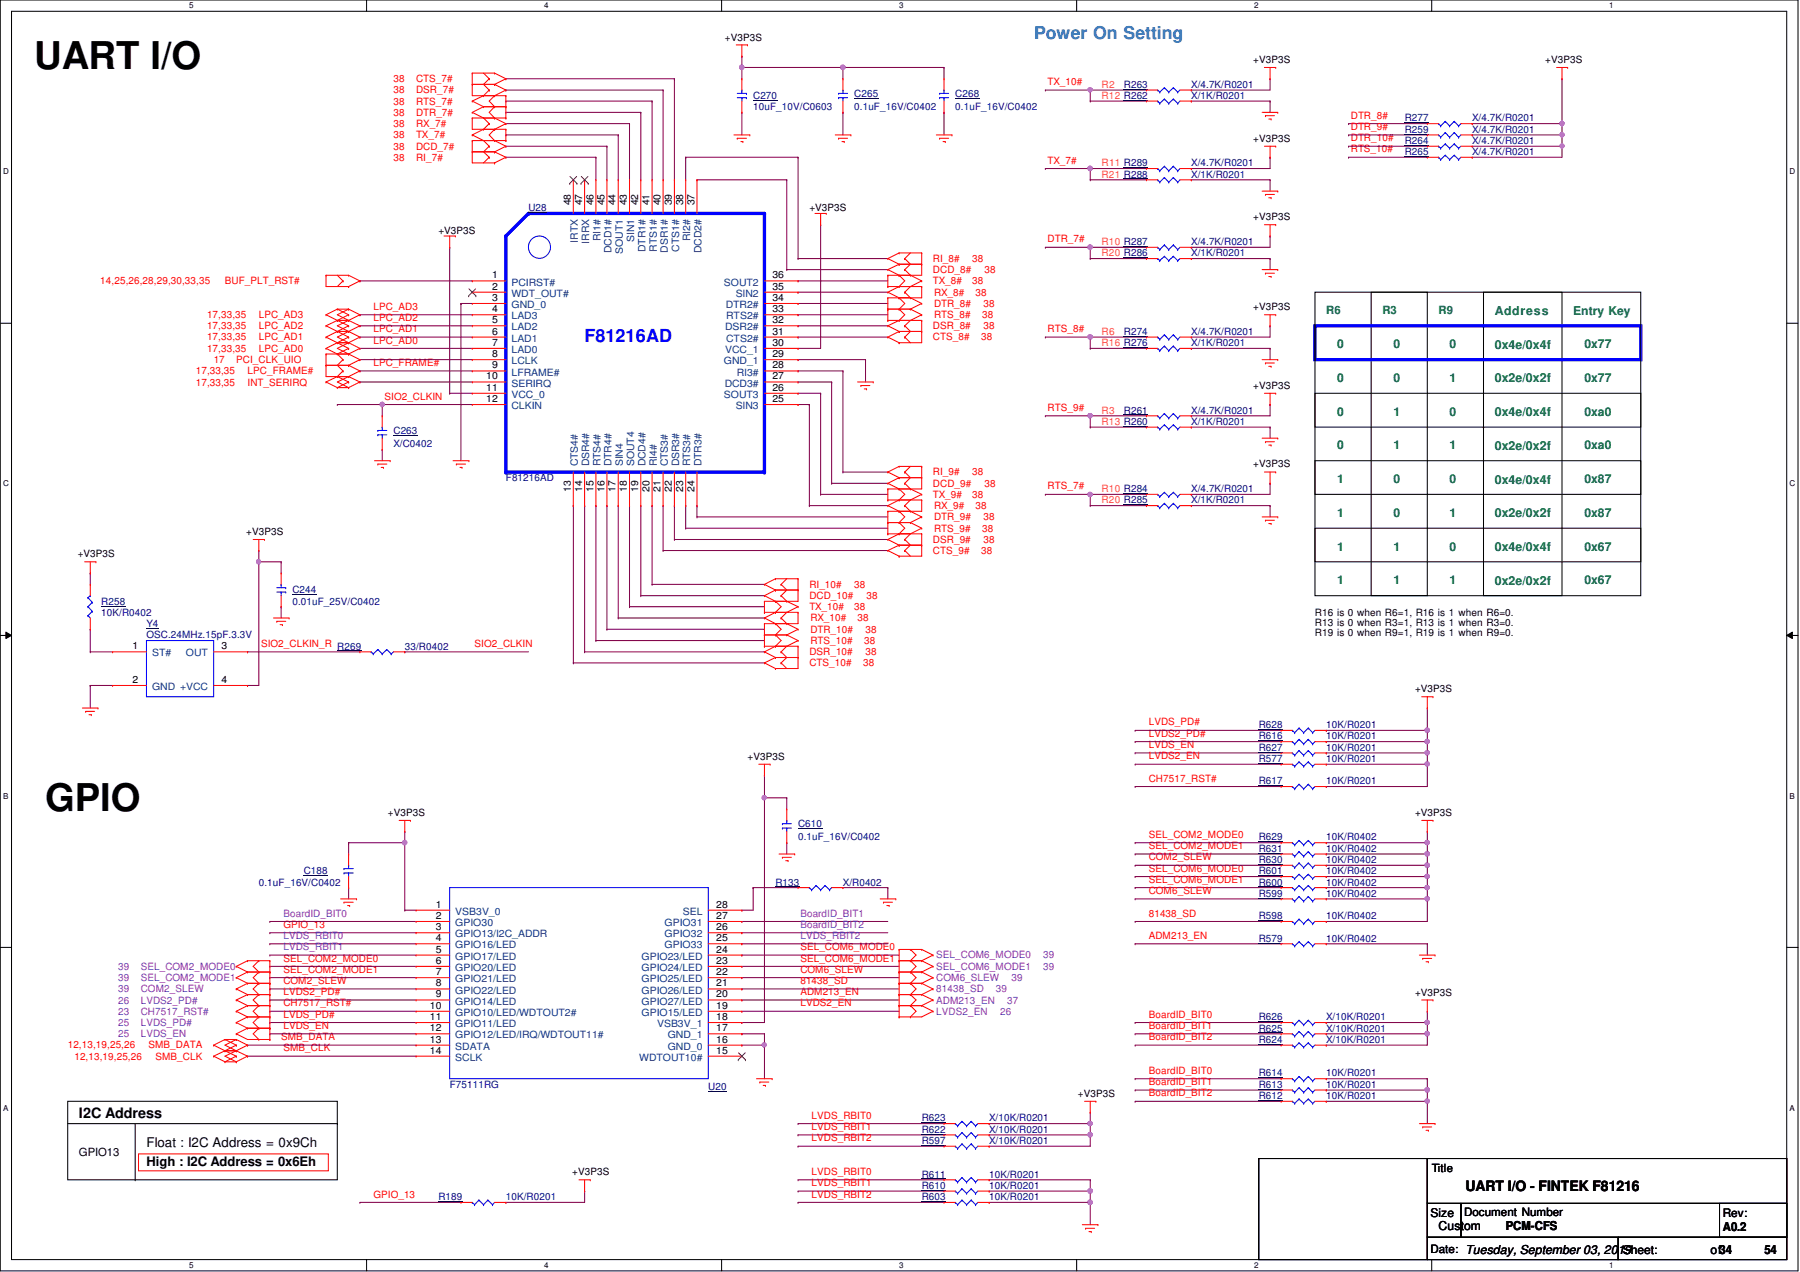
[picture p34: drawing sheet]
<svg xmlns="http://www.w3.org/2000/svg" width="297mm" height="210mm" viewBox="0 0 297 210" stroke-linecap="round" stroke-linejoin="round" font-family="sans-serif">
<defs><g id="words">
<g font-size="6.3">
<text x="5.6" y="11.4">UART I/O</text>
<text x="7.4" y="133.8">GPIO</text>
</g>
<text font-size="3" fill="#00f" x="96.5" y="56.5">F81216AD</text>
<text font-size="2.9" fill="#0080ff" x="170.6" y="6.4">Power On Setting</text>
<g font-size="2.4">
<text x="13" y="184.5">I2C Address</text>
<text x="241.8" y="196.5">UART I/O - FINTEK F81216</text>
</g>
<g font-size="2.2">
<text x="24.2" y="189.3">Float : I2C Address = 0x9Ch</text>
<text x="24.2" y="192.4">High : I2C Address = 0x6Eh</text>
</g>
<g font-size="2" fill="#008000">
<text x="246.7" y="52">Address</text>
<text x="259.6" y="51.9">Entry Key</text>
<text x="220.7" y="57.5">0</text>
<text x="230" y="57.5">0</text>
<text x="239.2" y="57.5">0</text>
<text x="246.7" y="57.5">0x4e/0x4f</text>
<text x="261.5" y="57.5">0x77</text>
<text x="220.7" y="63.1">0</text>
<text x="230" y="63.1">0</text>
<text x="239.2" y="63.1">1</text>
<text x="246.7" y="63.1">0x2e/0x2f</text>
<text x="261.5" y="63.1">0x77</text>
<text x="220.7" y="68.6">0</text>
<text x="230" y="68.6">1</text>
<text x="239.2" y="68.6">0</text>
<text x="246.7" y="68.7">0x4e/0x4f</text>
<text x="261.5" y="68.6">0xa0</text>
<text x="220.7" y="74.2">0</text>
<text x="230" y="74.2">1</text>
<text x="239.2" y="74.2">1</text>
<text x="246.7" y="74.2">0x2e/0x2f</text>
<text x="261.5" y="74.2">0xa0</text>
<text x="220.7" y="79.8">1</text>
<text x="230" y="79.8">0</text>
<text x="239.2" y="79.8">0</text>
<text x="246.7" y="79.8">0x4e/0x4f</text>
<text x="261.5" y="79.8">0x87</text>
<text x="220.7" y="85.3">1</text>
<text x="230" y="85.3">0</text>
<text x="239.2" y="85.3">1</text>
<text x="246.7" y="85.3">0x2e/0x2f</text>
<text x="261.5" y="85.3">0x87</text>
<text x="220.7" y="90.9">1</text>
<text x="230" y="90.9">1</text>
<text x="239.2" y="90.9">0</text>
<text x="246.7" y="90.9">0x4e/0x4f</text>
<text x="261.5" y="90.9">0x67</text>
<text x="220.7" y="96.4">1</text>
<text x="230" y="96.4">1</text>
<text x="239.2" y="96.4">1</text>
<text x="246.7" y="96.5">0x2e/0x2f</text>
<text x="261.5" y="96.4">0x67</text>
</g>
<g font-size="2">
<text x="236.1" y="200.8">Size</text>
<text x="237.4" y="202.9">Custom</text>
<text x="248.5" y="202.9">PCM-CFS</text>
<text x="284.3" y="203.1">A0.2</text>
<text x="267.8" y="206.9">Sheet:</text>
<text x="282.3" y="207">of34</text>
<text x="291.2" y="207">54</text>
</g>
<g font-size="1.9" fill="#008000">
<text x="218.9" y="51.8">R6</text>
<text x="228.1" y="51.8">R3</text>
<text x="237.4" y="51.8">R9</text>
</g>
<g font-size="1.9">
<text x="13" y="190.8">GPIO13</text>
<text x="236.3" y="193.4">Title</text>
<text x="241.6" y="200.7">Document Number</text>
<text x="284.3" y="200.7">Rev:</text>
<text x="236.1" y="206.8">Date: Tuesday, September 03, 2019</text>
</g>
<g font-size="1.7">
<text x="119.6" y="6.7">+V3P3S</text>
<text x="206.8" y="10.4">+V3P3S</text>
<text x="255" y="10.4">+V3P3S</text>
<text x="206.8" y="23.4">+V3P3S</text>
<text x="94.2" y="33.9" transform="rotate(-90 94.2 33.9)">48</text>
<text x="96.1" y="33.9" transform="rotate(-90 96.1 33.9)">47</text>
<text x="97.9" y="33.9" transform="rotate(-90 97.9 33.9)">46</text>
<text x="99.7" y="33.9" transform="rotate(-90 99.7 33.9)">45</text>
<text x="101.6" y="33.9" transform="rotate(-90 101.6 33.9)">44</text>
<text x="103.5" y="33.9" transform="rotate(-90 103.5 33.9)">43</text>
<text x="105.3" y="33.9" transform="rotate(-90 105.3 33.9)">42</text>
<text x="107.2" y="33.9" transform="rotate(-90 107.2 33.9)">41</text>
<text x="109" y="33.9" transform="rotate(-90 109 33.9)">40</text>
<text x="110.9" y="33.9" transform="rotate(-90 110.9 33.9)">39</text>
<text x="112.7" y="33.9" transform="rotate(-90 112.7 33.9)">38</text>
<text x="114.6" y="33.9" transform="rotate(-90 114.6 33.9)">37</text>
<text x="133.6" y="34.9">+V3P3S</text>
<text x="72.3" y="38.6">+V3P3S</text>
<text x="206.8" y="36.4">+V3P3S</text>
<text x="81.2" y="45.9">1</text>
<text x="81.2" y="47.8">2</text>
<text x="127.5" y="47.8">35</text>
<text x="127.5" y="45.9">36</text>
<text x="81.2" y="49.7">3</text>
<text x="81.2" y="51.5">4</text>
<text x="81.2" y="53.3">5</text>
<text x="127.5" y="53.3">32</text>
<text x="127.5" y="51.5">33</text>
<text x="127.5" y="49.7">34</text>
<text x="206.8" y="51.2">+V3P3S</text>
<text x="81.2" y="55.2">6</text>
<text x="81.2" y="57.1">7</text>
<text x="81.2" y="58.9">8</text>
<text x="127.5" y="58.9">29</text>
<text x="127.5" y="57.1">30</text>
<text x="127.5" y="55.2">31</text>
<text x="80.2" y="62.6">10</text>
<text x="80.2" y="64.5">11</text>
<text x="81.2" y="60.8">9</text>
<text x="127.5" y="64.5">26</text>
<text x="127.5" y="62.6">27</text>
<text x="127.5" y="60.8">28</text>
<text x="206.8" y="64.2">+V3P3S</text>
<text x="80.2" y="66.3">12</text>
<text x="127.5" y="66.3">25</text>
<text x="206.8" y="77.1">+V3P3S</text>
<text x="94.2" y="81.2" transform="rotate(-90 94.2 81.2)">13</text>
<text x="96.1" y="81.2" transform="rotate(-90 96.1 81.2)">14</text>
<text x="97.9" y="81.2" transform="rotate(-90 97.9 81.2)">15</text>
<text x="99.7" y="81.2" transform="rotate(-90 99.7 81.2)">16</text>
<text x="101.6" y="81.2" transform="rotate(-90 101.6 81.2)">17</text>
<text x="103.5" y="81.2" transform="rotate(-90 103.5 81.2)">18</text>
<text x="105.3" y="81.2" transform="rotate(-90 105.3 81.2)">19</text>
<text x="107.2" y="81.2" transform="rotate(-90 107.2 81.2)">20</text>
<text x="109" y="81.2" transform="rotate(-90 109 81.2)">21</text>
<text x="110.9" y="81.2" transform="rotate(-90 110.9 81.2)">22</text>
<text x="112.7" y="81.2" transform="rotate(-90 112.7 81.2)">23</text>
<text x="114.6" y="81.2" transform="rotate(-90 114.6 81.2)">24</text>
<text x="40.6" y="88.3">+V3P3S</text>
<text x="12.8" y="92">+V3P3S</text>
<text x="217" y="101.6">R16 is 0 when R6=1, R16 is 1 when R6=0.</text>
<text x="21.9" y="107.1">1</text>
<text x="36.6" y="107.1">3</text>
<text x="217" y="103.3">R13 is 0 when R3=1, R13 is 1 when R3=0.</text>
<text x="217" y="105">R19 is 0 when R9=1, R19 is 1 when R9=0.</text>
<text x="21.9" y="112.7">2</text>
<text x="36.6" y="112.7">4</text>
<text x="233.5" y="114.2">+V3P3S</text>
<text x="123.4" y="125.3">+V3P3S</text>
<text x="64" y="134.6">+V3P3S</text>
<text x="233.5" y="134.6">+V3P3S</text>
<text x="71.9" y="149.8">1</text>
<text x="118.2" y="149.8">28</text>
<text x="71.9" y="151.6">2</text>
<text x="71.9" y="153.5">3</text>
<text x="71.9" y="155.3">4</text>
<text x="118.2" y="155.3">25</text>
<text x="118.2" y="153.5">26</text>
<text x="118.2" y="151.6">27</text>
<text x="71.9" y="157.2">5</text>
<text x="71.9" y="159">6</text>
<text x="71.9" y="160.9">7</text>
<text x="118.2" y="160.9">22</text>
<text x="118.2" y="159">23</text>
<text x="118.2" y="157.2">24</text>
<text x="70.9" y="166.5">10</text>
<text x="71.9" y="162.8">8</text>
<text x="71.9" y="164.6">9</text>
<text x="118.2" y="166.5">19</text>
<text x="118.2" y="164.6">20</text>
<text x="118.2" y="162.8">21</text>
<text x="233.5" y="164.3">+V3P3S</text>
<text x="70.9" y="168.3">11</text>
<text x="70.9" y="170.2">12</text>
<text x="70.9" y="172">13</text>
<text x="70.9" y="173.9">14</text>
<text x="118.2" y="172">16</text>
<text x="118.2" y="170.2">17</text>
<text x="118.2" y="168.3">18</text>
<text x="118.2" y="173.9">15</text>
<text x="177.9" y="181">+V3P3S</text>
<text x="94.4" y="194">+V3P3S</text>
</g>
<g font-size="1.7" fill="#f00">
<text x="64.9" y="13.5">38</text>
<text x="64.9" y="15.4">38</text>
<text x="64.9" y="17.3">38</text>
<text x="68.7" y="13.5">CTS_7#</text>
<text x="68.7" y="15.4">DSR_7#</text>
<text x="68.7" y="17.3">RTS_7#</text>
<text x="172.9" y="14.1">TX_10#</text>
<text x="64.9" y="21">38</text>
<text x="64.9" y="19.1">38</text>
<text x="64.9" y="22.8">38</text>
<text x="68.7" y="21">RX_7#</text>
<text x="68.7" y="19.1">DTR_7#</text>
<text x="68.7" y="22.8">TX_7#</text>
<text x="222.9" y="19.6">DTR_8#</text>
<text x="222.9" y="23.3">DTR_10#</text>
<text x="222.9" y="21.5">DTR_9#</text>
<text x="64.9" y="24.7">38</text>
<text x="64.9" y="26.5">38</text>
<text x="68.7" y="24.7">DCD_7#</text>
<text x="68.7" y="26.5">RI_7#</text>
<text x="172.9" y="27">TX_7#</text>
<text x="222.9" y="25.1">RTS_10#</text>
<text x="172.9" y="40">DTR_7#</text>
<text x="16.5" y="46.9">14,25,26,28,29,30,33,35</text>
<text x="37.1" y="46.9">BUF_PLT_RST#</text>
<text x="154" y="45.1">DCD_8#</text>
<text x="154" y="43.2">RI_8#</text>
<text x="154" y="46.9">TX_8#</text>
<text x="160.4" y="43.2">38</text>
<text x="160.4" y="46.9">38</text>
<text x="162.5" y="45.1">38</text>
<text x="34.2" y="52.5">17,33,35</text>
<text x="42.7" y="52.5">LPC_AD3</text>
<text x="61.6" y="51.1">LPC_AD3</text>
<text x="61.6" y="53">LPC_AD2</text>
<text x="154.1" y="48.8">RX_8#</text>
<text x="154.1" y="52.5">RTS_8#</text>
<text x="154.1" y="50.6">DTR_8#</text>
<text x="161" y="48.8">38</text>
<text x="162.1" y="52.5">38</text>
<text x="162.3" y="50.6">38</text>
<text x="34.2" y="58">17,33,35</text>
<text x="34.2" y="56.2">17,33,35</text>
<text x="34.2" y="54.4">17,33,35</text>
<text x="35.3" y="59.9">17</text>
<text x="39" y="59.9">PCI_CLK_UIO</text>
<text x="42.7" y="58">LPC_AD0</text>
<text x="42.7" y="56.2">LPC_AD1</text>
<text x="42.7" y="54.4">LPC_AD2</text>
<text x="61.6" y="56.7">LPC_AD0</text>
<text x="61.6" y="54.8">LPC_AD1</text>
<text x="154" y="56.2">CTS_8#</text>
<text x="154" y="54.4">DSR_8#</text>
<text x="161.9" y="56.2">38</text>
<text x="162.3" y="54.4">38</text>
<text x="172.9" y="54.8">RTS_8#</text>
<text x="32.3" y="61.8">17,33,35</text>
<text x="32.3" y="63.6">17,33,35</text>
<text x="40.8" y="61.8">LPC_FRAME#</text>
<text x="40.8" y="63.6">INT_SERIRQ</text>
<text x="61.6" y="60.4">LPC_FRAME#</text>
<text x="63.5" y="66">SIO2_CLKIN</text>
<text x="172.9" y="67.8">RTS_9#</text>
<text x="154" y="80.3">DCD_9#</text>
<text x="154" y="78.4">RI_9#</text>
<text x="154" y="82.2">TX_9#</text>
<text x="154.1" y="84">RX_9#</text>
<text x="160.4" y="78.4">38</text>
<text x="160.4" y="82.2">38</text>
<text x="161" y="84">38</text>
<text x="162.5" y="80.3">38</text>
<text x="172.9" y="80.8">RTS_7#</text>
<text x="154" y="89.6">DSR_9#</text>
<text x="154.1" y="87.7">RTS_9#</text>
<text x="154.1" y="85.9">DTR_9#</text>
<text x="162.1" y="87.7">38</text>
<text x="162.3" y="89.6">38</text>
<text x="162.3" y="85.9">38</text>
<text x="154" y="91.4">CTS_9#</text>
<text x="161.9" y="91.4">38</text>
<text x="133.6" y="98.8">DCD_10#</text>
<text x="133.6" y="97">RI_10#</text>
<text x="133.6" y="100.7">TX_10#</text>
<text x="141" y="97">38</text>
<text x="141" y="100.7">38</text>
<text x="143" y="98.8">38</text>
<text x="43.1" y="106.8">SIO2_CLKIN_R</text>
<text x="78.3" y="106.8">SIO2_CLKIN</text>
<text x="133.7" y="102.5">RX_10#</text>
<text x="133.7" y="106.3">RTS_10#</text>
<text x="133.7" y="104.4">DTR_10#</text>
<text x="141.5" y="102.5">38</text>
<text x="142.6" y="106.3">38</text>
<text x="142.8" y="104.4">38</text>
<text x="133.6" y="110">CTS_10#</text>
<text x="133.6" y="108.1">DSR_10#</text>
<text x="142.4" y="110">38</text>
<text x="142.8" y="108.1">38</text>
<text x="189.6" y="119.7">LVDS_PD#</text>
<text x="189.6" y="123.4">LVDS_EN</text>
<text x="189.6" y="125.3">LVDS2_EN</text>
<text x="189.6" y="121.6">LVDS2_PD#</text>
<text x="189.6" y="129">CH7517_RST#</text>
<text x="189.6" y="143.8">SEL_COM6_MODE0</text>
<text x="189.6" y="142">COM2_SLEW</text>
<text x="189.6" y="140.1">SEL_COM2_MODE1</text>
<text x="189.6" y="138.3">SEL_COM2_MODE0</text>
<text x="189.6" y="145.7">SEL_COM6_MODE1</text>
<text x="189.6" y="147.5">COM6_SLEW</text>
<text x="46.8" y="153.1">GPIO_13</text>
<text x="189.6" y="154.9">ADM213_EN</text>
<text x="189.6" y="151.3">81438_SD</text>
<text x="46.8" y="160.5">SEL_COM2_MODE1</text>
<text x="46.8" y="158.7">SEL_COM2_MODE0</text>
<text x="132.1" y="156.8">SEL_COM6_MODE0</text>
<text x="132.1" y="158.7">SEL_COM6_MODE1</text>
<text x="132.1" y="160.5">COM6_SLEW</text>
<text x="46.8" y="162.4">COM2_SLEW</text>
<text x="46.8" y="166.1">CH7517_RST#</text>
<text x="46.8" y="167.9">LVDS_PD#</text>
<text x="46.8" y="164.2">LVDS2_PD#</text>
<text x="132.1" y="164.2">ADM213_EN</text>
<text x="132.1" y="162.4">81438_SD</text>
<text x="132.1" y="166.1">LVDS2_EN</text>
<text x="189.6" y="167.9">BoardID_BIT0</text>
<text x="11.2" y="173">12,13,19,25,26</text>
<text x="24.5" y="173">SMB_DATA</text>
<text x="46.4" y="171.7">SMB_DATA</text>
<text x="46.8" y="173.5">SMB_CLK</text>
<text x="46.8" y="169.8">LVDS_EN</text>
<text x="189.6" y="169.8">BoardID_BIT1</text>
<text x="189.6" y="171.7">BoardID_BIT2</text>
<text x="12.3" y="174.9">12,13,19,25,26</text>
<text x="25.7" y="174.9">SMB_CLK</text>
<text x="189.6" y="177.2">BoardID_BIT0</text>
<text x="189.6" y="179.1">BoardID_BIT1</text>
<text x="133.9" y="184.6">LVDS_RBIT0</text>
<text x="189.6" y="180.9">BoardID_BIT2</text>
<text x="133.9" y="186.5">LVDS_RBIT1</text>
<text x="133.9" y="188.3">LVDS_RBIT2</text>
<text x="61.6" y="197.6">GPIO_13</text>
<text x="133.9" y="193.9">LVDS_RBIT0</text>
<text x="133.9" y="195.7">LVDS_RBIT1</text>
<text x="133.9" y="197.6">LVDS_RBIT2</text>
</g>
<g font-size="1.7" fill="#000080">
<text x="124.3" y="16.3">C270</text>
<text x="141" y="16">C265</text>
<text x="157.6" y="16">C268</text>
<text x="185.5" y="14.5">R263</text>
<text x="196.6" y="14.5">X/4.7K/R0201</text>
<text x="196.6" y="16.3">X/1K/R0201</text>
<text x="124.3" y="18.2">10uF_10V/C0603</text>
<text x="141" y="18.2">0.1uF_16V/C0402</text>
<text x="157.6" y="18.2">0.1uF_16V/C0402</text>
<text x="231.8" y="21.9">R259</text>
<text x="231.8" y="20">R277</text>
<text x="231.8" y="23.7">R264</text>
<text x="242.9" y="21.9">X/4.7K/R0201</text>
<text x="242.9" y="20">X/4.7K/R0201</text>
<text x="242.9" y="23.7">X/4.7K/R0201</text>
<text x="196.6" y="29.3">X/1K/R0201</text>
<text x="196.6" y="27.4">X/4.7K/R0201</text>
<text x="231.8" y="25.6">R265</text>
<text x="242.9" y="25.6">X/4.7K/R0201</text>
<text x="87.2" y="34.9">U28</text>
<text x="196.6" y="40.4">X/4.7K/R0201</text>
<text x="196.6" y="42.3">X/1K/R0201</text>
<text x="185.5" y="55.2">R274</text>
<text x="196.6" y="57.1">X/1K/R0201</text>
<text x="196.6" y="55.2">X/4.7K/R0201</text>
<text x="64.9" y="71.6">C263</text>
<text x="185.5" y="68.2">R261</text>
<text x="196.6" y="70.1">X/1K/R0201</text>
<text x="196.6" y="68.2">X/4.7K/R0201</text>
<text x="64.9" y="73.8">X/C0402</text>
<text x="83.5" y="79.4">F81216AD</text>
<text x="196.6" y="81.2">X/4.7K/R0201</text>
<text x="196.6" y="83.1">X/1K/R0201</text>
<text x="16.7" y="99.8">R258</text>
<text x="16.7" y="101.6">10K/R0402</text>
<text x="48.3" y="97.9">C244</text>
<text x="48.3" y="99.8">0.01uF_25V/C0402</text>
<text x="24.2" y="103.5">Y4</text>
<text x="24.2" y="105.3">OSC.24MHz.15pF.3.3V</text>
<text x="55.7" y="107.2">R269</text>
<text x="66.8" y="107.2">33/R0402</text>
<text x="207.7" y="125.7">R577</text>
<text x="207.7" y="123.9">R627</text>
<text x="207.7" y="122">R616</text>
<text x="207.7" y="120.1">R628</text>
<text x="218.9" y="125.7">10K/R0201</text>
<text x="218.9" y="123.9">10K/R0201</text>
<text x="218.9" y="122">10K/R0201</text>
<text x="218.9" y="120.1">10K/R0201</text>
<text x="207.7" y="129.4">R617</text>
<text x="218.9" y="129.4">10K/R0201</text>
<text x="131.7" y="136.5">C610</text>
<text x="131.7" y="138.7">0.1uF_16V/C0402</text>
<text x="207.7" y="140.5">R631</text>
<text x="207.7" y="138.7">R629</text>
<text x="207.7" y="142.4">R630</text>
<text x="218.9" y="140.5">10K/R0402</text>
<text x="218.9" y="138.7">10K/R0402</text>
<text x="218.9" y="142.4">10K/R0402</text>
<text x="42.7" y="146.1">0.1uF_16V/C0402</text>
<text x="50.1" y="144.3">C188</text>
<text x="128" y="146.1">R133</text>
<text x="139.1" y="146.1">X/R0402</text>
<text x="207.7" y="146.1">R600</text>
<text x="207.7" y="144.3">R601</text>
<text x="207.7" y="148">R599</text>
<text x="218.9" y="146.1">10K/R0402</text>
<text x="218.9" y="144.3">10K/R0402</text>
<text x="218.9" y="148">10K/R0402</text>
<text x="207.7" y="155.4">R579</text>
<text x="207.7" y="151.7">R598</text>
<text x="218.9" y="155.4">10K/R0402</text>
<text x="218.9" y="151.7">10K/R0402</text>
<text x="207.7" y="172.1">R624</text>
<text x="207.7" y="170.2">R625</text>
<text x="207.7" y="168.4">R626</text>
<text x="218.9" y="172.1">X/10K/R0201</text>
<text x="218.9" y="170.2">X/10K/R0201</text>
<text x="218.9" y="168.4">X/10K/R0201</text>
<text x="74.2" y="179.5">F75111RG</text>
<text x="116.9" y="179.9">U20</text>
<text x="207.7" y="179.5">R613</text>
<text x="207.7" y="177.6">R614</text>
<text x="218.9" y="179.5">10K/R0201</text>
<text x="218.9" y="177.6">10K/R0201</text>
<text x="152.1" y="185">R623</text>
<text x="163.2" y="185">X/10K/R0201</text>
<text x="207.7" y="181.4">R612</text>
<text x="218.9" y="181.4">10K/R0201</text>
<text x="152.1" y="188.8">R597</text>
<text x="152.1" y="186.9">R622</text>
<text x="163.2" y="188.8">X/10K/R0201</text>
<text x="163.2" y="186.9">X/10K/R0201</text>
<text x="152.1" y="196.2">R610</text>
<text x="152.1" y="194.3">R611</text>
<text x="163.2" y="196.2">10K/R0201</text>
<text x="163.2" y="194.3">10K/R0201</text>
<text x="72.3" y="198">R189</text>
<text x="83.5" y="198">10K/R0201</text>
<text x="152.1" y="198">R603</text>
<text x="163.2" y="198">10K/R0201</text>
</g>
<g font-size="1.7" fill="#ff8000">
<text x="181.8" y="14.5">R2</text>
<text x="181.8" y="16.3">R12 R262</text>
<text x="181.8" y="27.4">R11 R289</text>
<text x="181.8" y="29.3">R21 R288</text>
<text x="181.8" y="40.4">R10 R287</text>
<text x="181.8" y="42.3">R20 R286</text>
<text x="181.8" y="55.2">R6</text>
<text x="181.8" y="57.1">R16 R276</text>
<text x="181.8" y="68.2">R3</text>
<text x="181.8" y="70.1">R13 R260</text>
<text x="181.8" y="81.2">R10 R284</text>
<text x="181.8" y="83.1">R20 R285</text>
</g>
<g font-size="1.7" fill="#004080">
<text x="95.4" y="40" transform="rotate(-90 95.4 40)">IRTX</text>
<text x="97.2" y="40.2" transform="rotate(-90 97.2 40.2)">IRRX</text>
<text x="99.1" y="39.8" transform="rotate(-90 99.1 39.8)">RI1#</text>
<text x="100.9" y="41.8" transform="rotate(-90 100.9 41.8)">DCD1#</text>
<text x="102.8" y="41.9" transform="rotate(-90 102.8 41.9)">SOUT1</text>
<text x="104.6" y="40" transform="rotate(-90 104.6 40)">SIN1</text>
<text x="106.5" y="41.6" transform="rotate(-90 106.5 41.6)">DTR1#</text>
<text x="108.4" y="41.5" transform="rotate(-90 108.4 41.5)">RTS1#</text>
<text x="110.2" y="41.7" transform="rotate(-90 110.2 41.7)">DSR1#</text>
<text x="112.1" y="41.5" transform="rotate(-90 112.1 41.5)">CTS1#</text>
<text x="113.9" y="39.8" transform="rotate(-90 113.9 39.8)">RI2#</text>
<text x="115.8" y="41.8" transform="rotate(-90 115.8 41.8)">DCD2#</text>
<text x="84.4" y="47.1">PCIRST#</text>
<text x="119.5" y="47.1">SOUT2</text>
<text x="84.4" y="49">WDT_OUT#</text>
<text x="84.4" y="50.8">GND_0</text>
<text x="84.4" y="52.7">LAD3</text>
<text x="119.8" y="50.8">DTR2#</text>
<text x="119.8" y="52.7">RTS2#</text>
<text x="121.4" y="49">SIN2</text>
<text x="84.4" y="54.5">LAD2</text>
<text x="84.4" y="56.4">LAD1</text>
<text x="84.4" y="58.3">LAD0</text>
<text x="119.7" y="58.3">VCC_1</text>
<text x="119.7" y="54.5">DSR2#</text>
<text x="119.8" y="56.4">CTS2#</text>
<text x="84.4" y="60.1">LCLK</text>
<text x="84.4" y="62">LFRAME#</text>
<text x="84.4" y="63.8">SERIRQ</text>
<text x="84.4" y="65.7">VCC_0</text>
<text x="119.5" y="65.7">SOUT3</text>
<text x="119.5" y="60.1">GND_1</text>
<text x="119.6" y="63.8">DCD3#</text>
<text x="121.6" y="62">RI3#</text>
<text x="84.4" y="67.5">CLKIN</text>
<text x="121.4" y="67.5">SIN3</text>
<text x="95.4" y="77" transform="rotate(-90 95.4 77)">CTS4#</text>
<text x="97.2" y="77" transform="rotate(-90 97.2 77)">DSR4#</text>
<text x="99.1" y="77" transform="rotate(-90 99.1 77)">RTS4#</text>
<text x="100.9" y="77" transform="rotate(-90 100.9 77)">DTR4#</text>
<text x="102.8" y="77" transform="rotate(-90 102.8 77)">SIN4</text>
<text x="104.6" y="77" transform="rotate(-90 104.6 77)">SOUT4</text>
<text x="106.5" y="77" transform="rotate(-90 106.5 77)">DCD4#</text>
<text x="108.4" y="77" transform="rotate(-90 108.4 77)">RI4#</text>
<text x="110.2" y="77" transform="rotate(-90 110.2 77)">CTS3#</text>
<text x="112.1" y="77" transform="rotate(-90 112.1 77)">DSR3#</text>
<text x="113.9" y="77" transform="rotate(-90 113.9 77)">RTS3#</text>
<text x="115.8" y="77" transform="rotate(-90 115.8 77)">DTR3#</text>
<text x="25.1" y="113.9">GND +VCC</text>
<text x="25.1" y="108.3">ST#</text>
<text x="30.7" y="108.3">OUT</text>
<text x="75.1" y="151">VSB3V_0</text>
<text x="75.1" y="152.8">GPIO30</text>
<text x="75.1" y="154.7">GPIO13/I2C_ADDR</text>
<text x="109.7" y="154.7">GPIO32</text>
<text x="109.7" y="152.8">GPIO31</text>
<text x="112.7" y="151">SEL</text>
<text x="75.1" y="156.5">GPIO16/LED</text>
<text x="75.1" y="158.4">GPIO17/LED</text>
<text x="75.1" y="160.2">GPIO20/LED</text>
<text x="105.9" y="160.2">GPIO24/LED</text>
<text x="105.9" y="158.4">GPIO23/LED</text>
<text x="109.7" y="156.5">GPIO33</text>
<text x="75.1" y="162.1">GPIO21/LED</text>
<text x="75.1" y="164">GPIO22/LED</text>
<text x="75.1" y="165.8">GPIO14/LED</text>
<text x="75.1" y="167.6">GPIO10/LED/WDTOUT2#</text>
<text x="105.9" y="167.6">GPIO15/LED</text>
<text x="105.9" y="165.8">GPIO27/LED</text>
<text x="105.9" y="164">GPIO26/LED</text>
<text x="105.9" y="162.1">GPIO25/LED</text>
<text x="75.1" y="169.5">GPIO11/LED</text>
<text x="75.1" y="171.4">GPIO12/LED/IRQ/WDTOUT11#</text>
<text x="75.1" y="173.2">SDATA</text>
<text x="108.5" y="169.5">VSB3V_1</text>
<text x="110.2" y="173.2">GND_0</text>
<text x="110.2" y="171.4">GND_1</text>
<text x="75.1" y="175">SCLK</text>
<text x="105.5" y="175">WDTOUT10#</text>
</g>
<g font-size="1.7" fill="#8000ff">
<text x="46.8" y="151.3">BoardID_BIT0</text>
<text x="46.8" y="154.9">LVDS_RBIT0</text>
<text x="132.1" y="151.3">BoardID_BIT1</text>
<text x="132.1" y="153.1">BoardID_BIT2</text>
<text x="132.1" y="154.9">LVDS_RBIT2</text>
<text x="19.5" y="160">39</text>
<text x="19.5" y="161.9">39</text>
<text x="23.2" y="160">SEL_COM2_MODE0</text>
<text x="23.2" y="161.9">SEL_COM2_MODE1</text>
<text x="46.8" y="156.8">LVDS_RBIT1</text>
<text x="154.5" y="158.2">SEL_COM6_MODE0</text>
<text x="154.5" y="161.9">COM6_SLEW</text>
<text x="154.5" y="160">SEL_COM6_MODE1</text>
<text x="166.9" y="161.9">39</text>
<text x="172.1" y="158.2">39</text>
<text x="172.1" y="160">39</text>
<text x="19.5" y="163.7">39</text>
<text x="19.5" y="167.4">23</text>
<text x="19.5" y="165.6">26</text>
<text x="23.2" y="163.7">COM2_SLEW</text>
<text x="23.2" y="167.4">CH7517_RST#</text>
<text x="23.2" y="165.6">LVDS2_PD#</text>
<text x="154.5" y="163.7">81438_SD</text>
<text x="154.5" y="165.6">ADM213_EN</text>
<text x="154.5" y="167.4">LVDS2_EN</text>
<text x="164.3" y="163.7">39</text>
<text x="165.1" y="167.4">26</text>
<text x="166.2" y="165.6">37</text>
<text x="19.5" y="169.3">25</text>
<text x="19.5" y="171.2">25</text>
<text x="23.2" y="169.3">LVDS_PD#</text>
<text x="23.2" y="171.2">LVDS_EN</text>
</g>
<g font-size="1.3">
<text x="31.2" y="1.4">5</text>
<text x="89.8" y="1.4">4</text>
<text x="148.4" y="1.4">3</text>
<text x="207" y="1.4">2</text>
<text x="265.6" y="1.4">1</text>
<text x=".5" y="28.8">D</text>
<text x="295.3" y="28.8">D</text>
<text x=".5" y="80.3">C</text>
<text x="295.3" y="80.3">C</text>
<text x=".5" y="131.8">B</text>
<text x="295.3" y="131.8">B</text>
<text x=".5" y="183.3">A</text>
<text x="295.3" y="183.3">A</text>
<text x="31.2" y="209.3">5</text>
<text x="89.8" y="209.3">4</text>
<text x="148.4" y="209.3">3</text>
<text x="207" y="209.3">2</text>
<text x="265.6" y="209.3">1</text>
</g>
</g></defs>
<path d="M0 0h296.7v209.7h-296.7zM1.9 1.9h292.9v206h-292.9z" fill="none" stroke="#000" stroke-width=".17"/>
<g fill="#fff">
<path d="M31.2 .2h.7v1.5h-.7z"/>
<path d="M31.2 208.1h.7v1.4h-.7z"/>
</g>
<path d="M60.5 0v1.9M60.5 207.9v1.8" fill="none" stroke="#000" stroke-width=".17"/>
<g fill="#fff">
<path d="M89.8 .2h.7v1.5h-.7z"/>
<path d="M89.8 208.1h.7v1.4h-.7z"/>
</g>
<path d="M119.1 0v1.9M119.1 207.9v1.8" fill="none" stroke="#000" stroke-width=".17"/>
<g fill="#fff">
<path d="M148.4 .2h.7v1.5h-.7z"/>
<path d="M148.4 208.1h.7v1.4h-.7z"/>
</g>
<path d="M177.7 0v1.9M177.7 207.9v1.8" fill="none" stroke="#000" stroke-width=".17"/>
<g fill="#fff">
<path d="M207 .2h.7v1.5h-.7z"/>
<path d="M207 208.1h.7v1.4h-.7z"/>
</g>
<path d="M236.3 0v1.9M236.3 207.9v1.8" fill="none" stroke="#000" stroke-width=".17"/>
<g fill="#fff">
<path d="M265.6 .2h.7v1.5h-.7z"/>
<path d="M265.6 208.1h.7v1.4h-.7z"/>
<path d="M.5 27.6h.9v1.5h-.9z"/>
<path d="M295.3 27.6h.9v1.5h-.9z"/>
<path d="M.5 79.1h.9v1.5h-.9z"/>
<path d="M295.3 79.1h.9v1.5h-.9z"/>
</g>
<path d="M0 53.3h1.9M294.8 53.3h1.9" fill="none" stroke="#000" stroke-width=".17"/>
<g fill="#fff">
<path d="M.5 130.6h.9v1.5h-.9z"/>
<path d="M295.3 130.6h.9v1.5h-.9z"/>
</g>
<path d="M0 104.9h1.9M1 104.3l.9 .6-.9 .5zM294.8 104.9l1-.6v1.1zM294.8 104.9h1.9" fill="none" stroke="#000" stroke-width=".17"/>
<path d="M1 104.3l.9 .6-.9 .5zM294.8 104.9l1-.6v1.1z" fill="#000"/>
<g fill="#fff">
<path d="M.5 182.1h.8v1.5h-.8z"/>
<path d="M295.3 182.1h.8v1.5h-.8z"/>
</g>
<g fill="none" stroke="#000" stroke-width=".17">
<path d="M217 48.2h53.8v50.1h-53.8zM226.3 48.2h9.2v50.1h-9.2zM244.8 48.2h13v50.1h-13zM217 76h53.8v5.6h-53.8zM217 64.9h53.8v5.6h-53.8zM217 87.2h53.8v5.5h-53.8zM0 156.3h1.9M294.8 156.3h1.9M11.2 181.7h44.5v13h-44.5zM11.2 185.4h44.5M22.3 194.7h.1M22.3 185.4v9.3"/>
<path d="M55.7 185.4h.1"/>
</g>
<path d="M217 53.8h53.8v5.6h-53.8z" fill="none" stroke="#00f" stroke-width=".55"/>
<path d="M22.9 190.4h31.3v2.8h-31.3z" fill="none" stroke="#f00" stroke-width=".17"/>
<path d="M122.4 18.5h.1M122.4 11.1h.1M122.4 11.1v1.9M122.4 18.5v3.8M139.1 11.1h.1M139.1 11.1h16.7M209.6 13h.1M209.6 13v1.9" fill="none" stroke="#800040" stroke-width=".17"/>
<circle cx="139.1" cy="11.1" r=".37" fill="#f0f"/>
<circle cx="139.1" cy="11.1" r=".37" fill="none" stroke="#f0f" stroke-width=".17"/>
<path d="M122.4 11.1h.1M122.4 11.1h16.7M155.8 11.1h.1M155.8 11.1v1.9" fill="none" stroke="#800040" stroke-width=".17"/>
<circle cx="122.4" cy="11.1" r=".37" fill="#f0f"/>
<circle cx="122.4" cy="11.1" r=".37" fill="none" stroke="#f0f" stroke-width=".17"/>
<g fill="none" stroke="#800040" stroke-width=".17">
<path d="M122.4 9.3h.1M122.4 9.3v1.8M139.1 11.1h.1M139.1 18.5h.1M139.1 11.1v1.9M139.1 18.5v3.8M155.8 18.5h.1M155.8 18.5v3.8M257.8 13h.1M257.8 13v7.4M222.5 20.4h.1M222.5 26h.1"/>
<path d="M222.5 20.4h13M222.5 26h13M242.9 26h.1M242.9 22.3h.1M242.9 24.1h.1M242.9 22.3h14.9M242.9 24.1h14.9M257.8 22.3h.1M257.8 24.1h.1M257.8 22.3v3.7h-14.9"/>
</g>
<circle cx="257.8" cy="24.1" r=".34" fill="#f0f"/>
<circle cx="257.8" cy="24.1" r=".34" fill="none" stroke="#f0f" stroke-width=".17"/>
<path d="M222.5 24.1h.1M222.5 22.3h.1M222.5 24.1h13M222.5 22.3h13M257.8 20.4h.1M257.8 20.4v1.9" fill="none" stroke="#800040" stroke-width=".17"/>
<circle cx="257.7" cy="22.2" r=".35" fill="#f0f"/>
<circle cx="257.7" cy="22.2" r=".35" fill="none" stroke="#f0f" stroke-width=".17"/>
<path d="M242.9 20.4h.1M242.9 20.4h14.9" fill="none" stroke="#800040" stroke-width=".17"/>
<circle cx="257.7" cy="20.4" r=".35" fill="#f0f"/>
<circle cx="257.7" cy="20.4" r=".35" fill="none" stroke="#f0f" stroke-width=".17"/>
<g fill="none" stroke="#800040" stroke-width=".17">
<path d="M83.5 14.9h.1M83.5 13h.1M83.5 18.5h.1M83.5 16.7h.1M83.5 14.9h25.9M83.5 13h27.8M83.5 18.5h22.2M83.5 16.7h24.1M105.7 18.5h.1M105.7 18.5v11.2M107.6 16.7h.1M107.6 16.7v13"/>
<path d="M109.4 14.9h.1M109.4 14.9v14.8M111.3 13h.1M111.3 13v16.7M83.5 26h.1M83.5 24.1h.1M83.5 22.3h.1M83.5 20.4h.1M83.5 26h14.8M83.5 24.1h16.7M83.5 22.3h18.5M83.5 20.4h20.4"/>
<path d="M98.3 26h.1M98.3 26v3.7M100.2 24.1h.1M100.2 24.1v5.6M102 22.3h.1M102 22.3v7.4M103.9 20.4h.1M103.9 20.4v9.3M113.2 26h.1M113.2 26v3.7M113.2 26h18.5M115 29.7h.1"/>
<path d="M115 29.7h14.8M129.8 29.7h.1M129.8 29.7v14.8M131.7 26h.1M131.7 26v16.7M135.4 37.1h.1M135.4 37.1v20.4h-3.7M59.4 46.4h.1M59.4 51.9h.1M59.4 57.5h.1M59.4 55.6h.1M59.4 53.8h.1"/>
<path d="M59.4 59.4h.1M59.4 51.9h18.5M59.4 57.5h18.5M59.4 59.4h18.5M59.4 46.4h18.5M59.4 53.8h18.5M59.4 55.6h18.5M74.2 40.8h.1M74.2 40.8v24.1M76.1 50.1h.1M76.1 50.1h1.8M76.1 50.1v25.9"/>
<path d="M129.8 44.5h.1M129.8 44.5h16.7M131.7 42.7h.1M131.7 51.9h.1M131.7 50.1h.1M131.7 57.5h.1M131.7 59.4h.1M131.7 46.4h.1M131.7 48.2h.1M131.7 53.8h.1M131.7 55.6h.1M131.7 42.7h14.8"/>
<path d="M131.7 51.9h14.8M131.7 50.1h14.8M131.7 59.4h11.1M131.7 46.4h14.8M131.7 48.2h14.8M131.7 53.8h14.8M131.7 55.6h14.8M142.8 59.4h.1M142.8 59.4v3.6M55.7 66.8h.1M55.7 66.8h7.4M59.4 63h.1"/>
<path d="M59.4 61.2h.1M59.4 63h18.5M59.4 61.2h18.5M74.2 64.9h.1M74.2 64.9h3.7M131.7 63h.1M131.7 66.8h.1M131.7 61.2h.1M131.7 64.9h.1M131.7 63h5.5M131.7 66.8h1.9M131.7 61.2h7.4"/>
<path d="M131.7 64.9h3.7M133.6 66.8h.1M133.6 66.8v16.6M135.4 64.9h.1M135.4 64.9v16.7M137.2 79.8h.1M137.2 63h.1M137.2 79.8h9.3M137.2 63v16.8M139.1 77.9h.1M139.1 61.2h.1M139.1 77.9h7.4"/>
<path d="M139.1 61.2v16.7M14.9 94.6h.1M14.9 94.6v1.8M42.7 92.7h.1M42.7 92.7v20.4h-1.9M94.6 83.4h.1M94.6 83.4v26M96.5 83.4h.1M96.5 83.4v24.2M98.3 83.4h.1M98.3 83.4v22.3M100.2 83.4h.1"/>
<path d="M100.2 83.4v20.4M102 83.4h.1M102 83.4v18.6M103.9 83.4h.1M103.9 83.4v16.7M105.7 98.3h.1M105.7 83.4h.1M105.7 98.3h20.4M105.7 83.4v14.9M107.6 83.4h.1M107.6 96.4h.1M107.6 83.4v13"/>
<path d="M107.6 96.4h18.5M109.4 90.8h.1M109.4 83.4h.1M109.4 90.8h37.1M109.4 83.4v7.4M111.3 83.4h.1M111.3 89h.1M111.3 83.4v5.6M111.3 89h35.2M113.2 87.2h.1M113.2 83.4h.1M113.2 87.2h33.3"/>
<path d="M113.2 83.4v3.8M115 85.3h.1M115 83.4h.1M115 85.3h31.5M115 83.4v1.9M133.6 83.4h.1M133.6 83.4h12.9M135.4 81.6h.1M135.4 81.6h11.1M14.9 113.1h.1M14.9 107.6h.1M14.9 103.8h.1"/>
<path d="M14.9 107.6h3.7M14.9 103.8v3.8M14.9 113.1v3.7M14.9 113.1h3.7M40.8 107.6h.1M40.8 113.1h.1M40.8 107.6h18.6M66.8 107.6h.1M66.8 107.6h20.4M94.6 109.4h.1M94.6 109.4h31.5M96.5 107.6h.1"/>
<path d="M96.5 107.6h29.6M98.3 105.7h.1M98.3 105.7h27.8M100.2 103.8h.1M100.2 103.8h25.9M102 102h.1M102 102h24.1M103.9 100.1h.1M103.9 100.1h22.2"/>
</g>
<circle cx="42.7" cy="92.7" r=".35" fill="#f0f"/>
<circle cx="42.7" cy="92.7" r=".35" fill="none" stroke="#f0f" stroke-width=".17"/>
<g fill="none" stroke="#800040" stroke-width=".17">
<path d="M172.5 14.9h.1M172.5 14.9h16.7M179.9 14.9h.1M179.9 16.7h.1M179.9 14.9v1.8M179.9 16.7h9.3M196.6 14.9h.1M196.6 14.9h13M42.7 92.7h.1M42.7 90.8h.1M42.7 92.7h3.7M42.7 90.8v1.9"/>
<path d="M46.4 92.7h.1M46.4 92.7v1.9M46.4 100.1h.1M46.4 100.1v1.9"/>
</g>
<circle cx="179.9" cy="14.8" r=".36" fill="#f0f"/>
<circle cx="179.9" cy="14.8" r=".36" fill="none" stroke="#f0f" stroke-width=".17"/>
<path d="M196.6 16.7h.1M196.6 16.7h13M209.6 16.7h.1M209.6 16.7v1.8M172.5 27.8h.1M172.5 27.8h7.4M179.9 27.8h.1M179.9 27.8v1.9M196.6 27.8h.1M209.6 26h.1M209.6 26v1.8h-13" fill="none" stroke="#800040" stroke-width=".17"/>
<circle cx="179.9" cy="27.8" r=".37" fill="#f0f"/>
<circle cx="179.9" cy="27.8" r=".37" fill="none" stroke="#f0f" stroke-width=".17"/>
<g fill="none" stroke="#800040" stroke-width=".17">
<path d="M179.9 29.7h.1M179.9 27.8h.1M179.9 29.7h9.3M179.9 27.8h9.3M196.6 29.7h.1M196.6 29.7h13M209.6 29.7h.1M209.6 38.9h.1M209.6 29.7v1.8M209.6 38.9v1.9h-13M172.5 40.8h.1M172.5 40.8h16.7"/>
<path d="M179.9 40.8h.1M179.9 42.7h.1M179.9 40.8v1.9M179.9 42.7h9.3M196.6 40.8h.1"/>
</g>
<circle cx="179.9" cy="40.8" r=".37" fill="#f0f"/>
<circle cx="179.9" cy="40.8" r=".37" fill="none" stroke="#f0f" stroke-width=".17"/>
<g fill="none" stroke="#800040" stroke-width=".17">
<path d="M196.6 42.7h.1M196.6 42.7h13M209.6 42.7h.1M209.6 42.7v1.8M209.6 79.8h.1M209.6 79.8v1.8h-13M172.5 81.6h.1M172.5 81.6h16.7M179.9 81.6h.1M179.9 83.4h.1M179.9 81.6v1.8M179.9 83.4h9.3"/>
<path d="M196.6 81.6h.1"/>
</g>
<circle cx="179.9" cy="81.6" r=".36" fill="#f0f"/>
<circle cx="179.9" cy="81.6" r=".36" fill="none" stroke="#f0f" stroke-width=".17"/>
<g fill="none" stroke="#800040" stroke-width=".17">
<path d="M172.5 55.6h.1M172.5 55.6h16.7M179.9 55.6h.1M179.9 57.5h.1M179.9 55.6v1.9M179.9 57.5h9.3M196.6 55.6h.1M209.6 53.8h.1M209.6 53.8v1.8h-13M196.6 83.4h.1M196.6 83.4h13M209.6 83.4h.1"/>
<path d="M209.6 83.4v1.9"/>
</g>
<circle cx="179.9" cy="55.6" r=".37" fill="#f0f"/>
<circle cx="179.9" cy="55.6" r=".37" fill="none" stroke="#f0f" stroke-width=".17"/>
<g fill="none" stroke="#800040" stroke-width=".17">
<path d="M196.6 57.5h.1M196.6 57.5h13M209.6 57.5h.1M209.6 57.5v1.9M172.5 68.6h.1M172.5 68.6h16.7M179.9 68.6h.1M179.9 70.5h.1M179.9 68.6v1.9M179.9 70.5h9.3M196.6 68.6h.1M209.6 66.8h.1"/>
<path d="M209.6 66.8v1.8h-13"/>
</g>
<circle cx="179.9" cy="68.6" r=".37" fill="#f0f"/>
<circle cx="179.9" cy="68.6" r=".37" fill="none" stroke="#f0f" stroke-width=".17"/>
<path d="M63.1 74.2h.1M63.1 66.8h.1M63.1 66.8v1.8M63.1 74.2v1.8M63.1 66.8h14.8M196.6 70.5h.1M196.6 70.5h13M209.6 70.5h.1M209.6 70.5v1.8" fill="none" stroke="#800040" stroke-width=".17"/>
<circle cx="63.1" cy="66.7" r=".35" fill="#f0f"/>
<circle cx="63.1" cy="66.7" r=".35" fill="none" stroke="#f0f" stroke-width=".17"/>
<path d="M44.5 153.9h.1M44.5 153.9h24.2M122.4 170.6h.1M122.4 170.6h3.7M126.1 170.6h.1M126.1 170.6v1.9" fill="none" stroke="#800040" stroke-width=".17"/>
<circle cx="126.1" cy="172.4" r=".34" fill="#f0f"/>
<circle cx="126.1" cy="172.4" r=".34" fill="none" stroke="#f0f" stroke-width=".17"/>
<g fill="none" stroke="#800040" stroke-width=".17">
<path d="M66.8 139.1h.1M66.8 139.1v11.1M126.1 131.7h.1M126.1 127.9h.1M126.1 127.9v40.8h-3.7M126.1 131.7h3.7M129.8 131.7h.1M129.8 139.1h.1M129.8 131.7v1.8M129.8 139.1v1.8M57.5 146.5h.1M57.5 146.5v1.8"/>
<path d="M66.8 150.2h.1M66.8 150.2h1.9M122.4 150.2h.1M124.3 146.5h.1M124.3 146.5v3.7h-1.9M124.3 146.5h7.4M139.1 146.5h.1M139.1 146.5h7.4M146.5 146.5h.1M146.5 146.5v1.8M122.4 172.5h.1M122.4 168.7h.1"/>
<path d="M122.4 172.5h3.7M126.1 172.5h.1M126.1 172.5v5.5"/>
</g>
<circle cx="126.1" cy="131.6" r=".35" fill="#f0f"/>
<circle cx="126.1" cy="131.6" r=".35" fill="none" stroke="#f0f" stroke-width=".17"/>
<path d="M57.5 139.1h.1M57.5 139.1v1.8M57.5 139.1h9.3M40.8 174.3h.1M40.8 174.3h27.9" fill="none" stroke="#800040" stroke-width=".17"/>
<circle cx="66.8" cy="139" r=".37" fill="#f0f"/>
<circle cx="66.8" cy="139" r=".37" fill="none" stroke="#f0f" stroke-width=".17"/>
<path d="M66.8 137.2h.1M66.8 137.2v1.9M218.9 139.1h.1M218.9 139.1h16.6M40.8 172.5h.1M40.8 172.5h27.9" fill="none" stroke="#800040" stroke-width=".17"/>
<circle cx="235.5" cy="139" r=".37" fill="#f0f"/>
<circle cx="235.5" cy="139" r=".37" fill="none" stroke="#f0f" stroke-width=".17"/>
<path d="M218.9 142.8h.1M218.9 142.8h16.6" fill="none" stroke="#800040" stroke-width=".17"/>
<circle cx="235.5" cy="142.8" r=".37" fill="#f0f"/>
<circle cx="235.5" cy="142.8" r=".37" fill="none" stroke="#f0f" stroke-width=".17"/>
<path d="M218.9 140.9h.1M218.9 140.9h16.6M235.5 140.9h.1M235.5 140.9v1.9" fill="none" stroke="#800040" stroke-width=".17"/>
<circle cx="235.5" cy="140.9" r=".37" fill="#f0f"/>
<circle cx="235.5" cy="140.9" r=".37" fill="none" stroke="#f0f" stroke-width=".17"/>
<path d="M218.9 144.7h.1M218.9 144.7h16.6" fill="none" stroke="#800040" stroke-width=".17"/>
<circle cx="235.5" cy="144.6" r=".36" fill="#f0f"/>
<circle cx="235.5" cy="144.6" r=".36" fill="none" stroke="#f0f" stroke-width=".17"/>
<g fill="none" stroke="#800040" stroke-width=".17">
<path d="M187.3 139.1h.1M187.3 139.1h24.1M235.5 137.2h.1M235.5 139.1h.1M235.5 137.2v3.7M187.3 144.7h.1M187.3 142.8h.1M187.3 140.9h.1M187.3 144.7h24.1M187.3 142.8h24.1M187.3 140.9h24.1M218.9 146.5h.1"/>
<path d="M218.9 146.5h16.6M235.5 142.8h.1M235.5 142.8v1.9"/>
</g>
<circle cx="235.5" cy="146.5" r=".36" fill="#f0f"/>
<circle cx="235.5" cy="146.5" r=".36" fill="none" stroke="#f0f" stroke-width=".17"/>
<path d="M187.3 146.5h.1M187.3 146.5h24.1M218.9 148.3h.1M218.9 148.3h16.6" fill="none" stroke="#800040" stroke-width=".17"/>
<circle cx="235.5" cy="148.3" r=".37" fill="#f0f"/>
<circle cx="235.5" cy="148.3" r=".37" fill="none" stroke="#f0f" stroke-width=".17"/>
<g fill="none" stroke="#800040" stroke-width=".17">
<path d="M218.9 124.2h.1M218.9 124.2h16.6M187.3 148.3h.1M187.3 155.7h.1M187.3 152.1h.1M187.3 148.3h24.1M187.3 155.7h24.1M187.3 152.1h24.1M218.9 155.7h.1M218.9 152.1h.1M218.9 155.7h16.6M235.5 144.7h.1"/>
<path d="M235.5 146.5h.1M235.5 155.7h.1M235.5 148.3h.1M235.5 144.7v7.4h-16.6M235.5 155.7v1.9"/>
</g>
<circle cx="235.5" cy="124.2" r=".37" fill="#f0f"/>
<circle cx="235.5" cy="124.2" r=".37" fill="none" stroke="#f0f" stroke-width=".17"/>
<g fill="none" stroke="#800040" stroke-width=".17">
<path d="M235.5 116.8h.1M235.5 116.8v3.7M187.3 124.2h.1M187.3 129.8h.1M187.3 126.1h.1M187.3 124.2h24.1M187.3 129.8h24.1M187.3 126.1h24.1M218.9 129.8h.1M218.9 126.1h.1M218.9 126.1h16.6M235.5 126.1h.1"/>
<path d="M235.5 126.1v3.7h-16.6"/>
</g>
<circle cx="235.5" cy="126.1" r=".36" fill="#f0f"/>
<circle cx="235.5" cy="126.1" r=".36" fill="none" stroke="#f0f" stroke-width=".17"/>
<g fill="none" stroke="#800040" stroke-width=".17">
<path d="M187.3 122.4h.1M187.3 120.5h.1M187.3 122.4h24.1M187.3 120.5h24.1M218.9 120.5h.1M218.9 120.5h16.6M235.5 124.2h.1M235.5 124.2v1.9M44.5 159.5h.1M44.5 159.5h24.2M122.4 157.6h.1M122.4 159.5h.1"/>
<path d="M122.4 157.6h26M122.4 159.5h26M44.5 163.2h.1M44.5 161.3h.1M44.5 166.9h.1M44.5 163.2h24.2M44.5 161.3h24.2M44.5 166.9h24.2M122.4 161.3h.1M122.4 165h.1M122.4 163.2h.1M122.4 163.2h26"/>
<path d="M122.4 161.3h26M122.4 165h26"/>
</g>
<circle cx="235.5" cy="120.5" r=".37" fill="#f0f"/>
<circle cx="235.5" cy="120.5" r=".37" fill="none" stroke="#f0f" stroke-width=".17"/>
<path d="M218.9 122.4h.1M235.5 120.5h.1M235.5 120.5v1.9h-16.6" fill="none" stroke="#800040" stroke-width=".17"/>
<circle cx="235.5" cy="122.4" r=".37" fill="#f0f"/>
<circle cx="235.5" cy="122.4" r=".37" fill="none" stroke="#f0f" stroke-width=".17"/>
<g fill="none" stroke="#800040" stroke-width=".17">
<path d="M235.5 122.4h.1M235.5 122.4v1.8M44.5 152.1h.1M44.5 152.1h24.2M122.4 152.1h.1M122.4 153.9h.1M122.4 152.1h24.1M122.4 153.9h24.1M44.5 168.7h.1M44.5 170.6h.1M44.5 165h.1M44.5 168.7h24.2"/>
<path d="M44.5 170.6h24.2M44.5 165h24.2M122.4 166.9h.1M122.4 166.9h26M218.9 178h.1M218.9 179.9h.1M218.9 178h16.6M235.5 178h.1M235.5 178v1.9h-16.6"/>
</g>
<circle cx="235.5" cy="179.8" r=".37" fill="#f0f"/>
<circle cx="235.5" cy="179.8" r=".37" fill="none" stroke="#f0f" stroke-width=".17"/>
<path d="M235.5 179.9h.1M235.5 179.9v1.8h-16.6M218.9 181.7h.1" fill="none" stroke="#800040" stroke-width=".17"/>
<circle cx="235.5" cy="181.7" r=".36" fill="#f0f"/>
<circle cx="235.5" cy="181.7" r=".36" fill="none" stroke="#f0f" stroke-width=".17"/>
<path d="M187.3 168.7h.1M187.3 168.7h24.1M218.9 168.7h.1M218.9 168.7h16.6M235.5 181.7h.1M235.5 181.7v3.7" fill="none" stroke="#800040" stroke-width=".17"/>
<circle cx="235.5" cy="168.7" r=".37" fill="#f0f"/>
<circle cx="235.5" cy="168.7" r=".37" fill="none" stroke="#f0f" stroke-width=".17"/>
<path d="M187.3 170.6h.1M187.3 172.5h.1M187.3 170.6h24.1M187.3 172.5h24.1M218.9 170.6h.1M235.5 168.7h.1M235.5 168.7v1.9h-16.6" fill="none" stroke="#800040" stroke-width=".17"/>
<circle cx="235.5" cy="170.6" r=".37" fill="#f0f"/>
<circle cx="235.5" cy="170.6" r=".37" fill="none" stroke="#f0f" stroke-width=".17"/>
<g fill="none" stroke="#800040" stroke-width=".17">
<path d="M44.5 155.7h.1M44.5 157.6h.1M44.5 155.7h24.2M44.5 157.6h24.2M122.4 155.7h.1M122.4 155.7h24.1M187.3 178h.1M187.3 179.9h.1M187.3 178h24.1M187.3 179.9h24.1M218.9 172.5h.1M235.5 170.6h.1"/>
<path d="M235.5 166.9h.1M235.5 166.9v1.8M235.5 170.6v1.9h-16.6M59.4 198.4h.1M59.4 198.4h16.7M83.5 198.4h.1M96.5 196.6h.1M96.5 196.6v1.8h-13M163.2 194.7h.1M163.2 196.6h.1M163.2 194.7h16.7M163.2 196.6h16.7"/>
<path d="M179.9 194.7h.1M179.9 196.6h.1M179.9 194.7v3.7M187.3 181.7h.1M187.3 181.7h24.1"/>
</g>
<circle cx="179.9" cy="198.4" r=".37" fill="#f0f"/>
<circle cx="179.9" cy="198.4" r=".37" fill="none" stroke="#f0f" stroke-width=".17"/>
<circle cx="179.9" cy="196.5" r=".37" fill="#f0f"/>
<circle cx="179.9" cy="196.5" r=".37" fill="none" stroke="#f0f" stroke-width=".17"/>
<g fill="none" stroke="#800040" stroke-width=".17">
<path d="M131.7 185.4h.1M131.7 187.3h.1M131.7 189.1h.1M131.7 185.4h24.1M131.7 187.3h24.1M131.7 189.1h24.1M163.2 198.4h.1M163.2 185.4h.1M163.2 187.3h.1M163.2 198.4h16.7M163.2 185.4h16.7M179.9 198.4h.1"/>
<path d="M179.9 185.4h.1M179.9 185.4v1.9h-16.7M179.9 198.4v3.7"/>
</g>
<circle cx="179.9" cy="187.3" r=".37" fill="#f0f"/>
<circle cx="179.9" cy="187.3" r=".37" fill="none" stroke="#f0f" stroke-width=".17"/>
<path d="M163.2 189.1h.1M179.9 187.3h.1M179.9 183.6h.1M179.9 183.6v1.8M179.9 187.3v1.8h-16.7" fill="none" stroke="#800040" stroke-width=".17"/>
<circle cx="179.9" cy="185.4" r=".37" fill="#f0f"/>
<circle cx="179.9" cy="185.4" r=".37" fill="none" stroke="#f0f" stroke-width=".17"/>
<path d="M131.7 194.7h.1M131.7 196.6h.1M131.7 198.4h.1M131.7 194.7h24.1M131.7 196.6h24.1M131.7 198.4h24.1" fill="none" stroke="#800040" stroke-width=".17"/>
<g fill="none" stroke="#f00" stroke-width=".17">
<path d="M77.9 19.5h.1M77.9 12.1h.1M77.9 13.9h.1M77.9 16.7h.1M77.9 18.5h.1M77.9 19.5v1.8h5.6M77.9 19.5h5.6M77.9 12.1v3.7h5.6M77.9 18.5l1.9 1 .9 .9M77.9 13.9h3.7M77.9 12.1h3.7M77.9 16.7l1.9 .9"/>
<path d="M79.8 15.8h.1M79.8 17.6h.1M79.8 12.1l.9 .9M79.8 17.6h3.7M79.8 15.8l-1.9 .9M79.8 17.6l-1.9 .9M80.7 13h.1M80.7 14.9h.1M80.7 13l-.9 .9 .9 1M80.7 14.9l-.9 .9M81.6 19.5h.1M81.6 13.9h.1"/>
<path d="M81.6 12.1h.1M81.6 15.8h.1M81.6 17.6h.1M81.6 19.5l1.9 .9M81.6 12.1l1.9 .9M81.6 13.9l1.9 1M81.6 15.8l-.9 .9 .9 .9M81.6 17.6l-.9 .9 .9 1M83.5 13h.1M83.5 14.9h.1M83.5 17.6h.1M83.5 15.8h.1"/>
<path d="M83.5 19.5h.1M83.5 13l-1.9 .9M83.5 14.9l-1.9 .9M83.5 15.8v3.7M121.5 7.4h1.9M122.4 9.3h.1M122.4 7.4v1.9M123.4 7.4h.1M139.1 18.5h.1M139.1 13h.1M139.1 13v1.9M139.1 16.7v1.8"/>
<path d="M155.8 18.5h.1M155.8 13h.1M155.8 13v1.9M155.8 16.7v1.8M189.2 14.9h.1M189.2 14.9h1.8M194.7 14.9h1.9M196.6 14.9h.1M208.3 18.5h2.6M208.7 11.1h1.8M208.8 19.1h.1M208.8 19.1h1.5"/>
<path d="M209.4 19.6h.4M209.6 13h.1M209.6 11.1v1.9M209.8 19.6h.1M210.5 11.1h.1M210.9 18.5h.1M256.9 11.1h1.8M257.8 13h.1M257.8 11.1v1.9M258.7 11.1h.1M73.3 38.9h1.8M74.2 38.9v1.9"/>
<path d="M75.1 38.9h.1M77.9 23.2h.1M77.9 25.1h.1M77.9 22.3h.1M77.9 23.2v3.7h3.7M77.9 25.1h3.7M77.9 23.2h5.6M77.9 22.3l1.9 .9 .9 .9M79.8 21.3h.1M79.8 21.3l-1.9 1M80.7 20.4h.1M80.7 24.1h.1"/>
<path d="M80.7 26h.1M80.7 20.4l-.9 .9M80.7 24.1l-.9 1 .9 .9M80.7 26l-.9 .9M81.6 21.3h.1M81.6 25.1h.1M81.6 23.2h.1M81.6 26.9h.1M81.6 23.2l1.9 .9M81.6 25.1l1.9 .9M81.6 21.3l-.9 1 .9 .9M83.5 20.4h.1"/>
<path d="M83.5 24.1h.1M83.5 26h.1M83.5 23.2h.1M83.5 21.3h.1M83.5 20.4l-1.9 .9M83.5 24.1l-1.9 1M83.5 26l-1.9 .9M83.5 21.3v1.9M121.1 22.3h2.6M121.7 22.8h.1M121.7 22.8h1.5M122.3 23.4h.3"/>
<path d="M122.6 23.4h.1M123.7 22.3h.1M134.5 35.2h1.9M135.4 37.1h.1M135.4 35.2v1.9M136.4 35.2h.1M137.8 22.3h2.6M138.4 22.8h.1M138.4 22.8h1.5M138.9 23.4h.4M139.3 23.4h.1M140.4 22.3h.1"/>
<path d="M154.5 22.3h2.6M155.1 22.8h.1M155.1 22.8h1.4M155.6 23.4h.4M156 23.4h.1M157.1 22.3h.1M189.2 29.7h.1M189.2 27.8h.1M189.2 29.7h1.8M189.2 27.8h1.8M194.7 29.7h1.9M194.7 27.8h1.9"/>
<path d="M196.6 29.7h.1M196.6 27.8h.1M208.3 31.5h2.6M208.7 24.1h1.8M208.7 37.1h1.8M208.8 32.1h.1M208.8 32.1h1.5M209.4 32.6h.4M209.6 26h.1M209.6 38.9h.1M209.6 24.1v1.9M209.6 37.1v1.8"/>
<path d="M209.8 32.6h.1M210.5 24.1h.1M210.5 37.1h.1M210.9 31.5h.1M235.5 22.3h.1M235.5 20.4h.1M235.5 22.3h1.9M235.5 20.4h1.9M241.1 22.3h1.8M241.1 20.4h1.8M242.9 22.3h.1M242.9 20.4h.1"/>
<path d="M53.8 45.4h.1M53.8 58.4h.1M53.8 57.5h.1M53.8 55.6h.1M53.8 53.8h.1M53.8 51.9h.1M53.8 45.4v1.9h3.7M53.8 45.4h3.7M53.8 58.4v3.7h3.7M53.8 58.4h3.7M53.8 57.5l1.9 .9M53.8 55.6l3.7 1.9"/>
<path d="M53.8 53.8l3.7 1.8M53.8 51.9l1.9 1M55.7 56.6h.1M55.7 58.4h.1M55.7 54.7h.1M55.7 52.9h.1M55.7 51h.1M55.7 56.6h1.8M55.7 54.7h1.8M55.7 52.9h1.8M55.7 45.4l.9 1M55.7 58.4l.9 1"/>
<path d="M55.7 51h1.8M55.7 52.9l-1.9 .9M55.7 52.9l1.8 .9M55.7 51l-1.9 .9M55.7 51l1.8 .9M56.6 46.4h.1M56.6 59.4h.1M56.6 46.4l-.9 .9M56.6 59.4l-.9 .9 .9 .9M57.5 47.3h.1M57.5 45.4h.1M57.5 58.4h.1"/>
<path d="M57.5 56.6h.1M57.5 57.5h.1M57.5 54.7h.1M57.5 55.6h.1M57.5 52.9h.1M57.5 53.8h.1M57.5 51h.1M57.5 51.9h.1M57.5 45.4l1.9 1M57.5 55.6l-3.7 1.9M57.5 57.5l-1.8 .9M57.5 53.8l-3.7 1.8"/>
<path d="M57.5 52.9l-1.8 .9 3.7 1.8M57.5 52.9l1.9 .9M57.5 51l1.9 .9M57.5 51l-1.8 .9 1.8 1M57.5 51.9l-1.8 1M59.4 46.4h.1M59.4 59.4h.1M59.4 57.5h.1M59.4 55.6h.1M59.4 53.8h.1M59.4 51.9h.1M59.4 46.4l-1.9 .9"/>
<path d="M59.4 59.4l-1.9 .9M59.4 55.6l-3.7 1.9 3.7 1.9M59.4 57.5l-1.9 .9M59.4 53.8l-3.7 1.8 3.7 1.9M59.4 51.9l-1.9 1M74.2 40.8h.1M146.5 48.2h.1M146.5 55.6h.1M146.5 53.8h.1M146.5 44.5h.1M146.5 42.7h.1M146.5 52.9h.1"/>
<path d="M146.5 51h.1M146.5 49.1h.1M146.5 47.3h.1M146.5 45.4h.1M146.5 47.3h5.6M146.5 48.2l1.9 .9M146.5 55.6l1.9 1M146.5 52.9h5.6M146.5 53.8l1.9 .9M146.5 44.5l1.9 .9M146.5 42.7l1.9 .9M146.5 51h3.7"/>
<path d="M146.5 45.4v1.9M146.5 49.1v3.8M148.4 49.1h.1M148.4 47.3h.1M148.4 56.6h.1M148.4 54.7h.1M148.4 52.9h.1M148.4 45.4h.1M148.4 43.6h.1M148.4 41.7h.1M148.4 51h.1M148.4 47.3l-1.9 .9"/>
<path d="M148.4 54.7h3.7M148.4 54.7l-1.9 .9M148.4 52.9l-1.9 .9M148.4 43.6h3.7M148.4 43.6l-1.9 .9M148.4 41.7h3.7M148.4 41.7l-1.9 1M148.4 51l.9 .9-.9 1M148.4 49.1l.9 1-.9 .9M148.4 45.4l.9 1-.9 .9M149.3 48.2h.1M149.3 55.6h.1"/>
<path d="M149.3 53.8h.1M149.3 44.5h.1M149.3 42.7h.1M149.3 48.2l.9 .9M149.3 53.8l.9 .9-.9 .9M149.3 55.6l.9 1M149.3 42.7l.9 .9-.9 .9M149.3 44.5l.9 .9M150.2 51h.1M150.2 49.1h.1M150.2 45.4h.1M150.2 41.7l-.9 1"/>
<path d="M150.2 51l1.9 .9M150.2 49.1l1.9 1M150.2 45.4l1.9 1M152.1 47.3h.1M152.1 54.7h.1M152.1 52.9h.1M152.1 43.6h.1M152.1 41.7h.1M152.1 51.9h.1M152.1 50.1h.1M152.1 46.4h.1M152.1 47.3v1.8h-5.6"/>
<path d="M152.1 41.7v3.7h-5.6M152.1 52.9v3.7h-3.7M152.1 46.4l-1.9 .9-.9 .9M152.1 51.9l-1.9 1-.9 .9M152.1 50.1l-1.9 .9M208.3 44.5h2.6M208.3 59.4h2.6M208.7 51.9h1.8M208.8 45.1h.1M208.8 59.9h.1M208.8 45.1h1.5M208.8 59.9h1.5"/>
<path d="M209.4 45.6h.4M209.6 53.8h.1M209.6 51.9v1.9M209.8 45.6h.1M210.5 51.9h.1M210.9 44.5h.1M210.9 59.4h.1M53.8 60.3h.1M53.8 63h.1M53.8 60.3h3.7M53.8 63l1.9 1M55.7 62.1h.1"/>
<path d="M55.7 64h.1M55.7 62.1l-1.9 .9M55.7 64h1.8M55.7 62.1l1.8 .9M56.6 61.2h.1M56.6 61.2l-.9 .9M57.5 60.3h.1M57.5 62.1h.1M57.5 64h.1M57.5 63h.1M57.5 60.3l1.9 .9M57.5 62.1l1.9 .9"/>
<path d="M57.5 62.1l-1.8 .9 1.8 1M57.5 63l-1.8 1M59.4 61.2h.1M59.4 63h.1M59.4 61.2l-1.9 .9M59.4 63l-1.9 1M61.8 76h2.6M62.4 76.6h.1M62.4 76.6h1.4M62.9 77.1h.4M63.1 74.2h.1M63.1 68.6h.1"/>
<path d="M63.1 68.6v1.9M63.1 72.3v1.9M63.3 77.1h.1M64.4 76h.1M74.8 76h2.6M75.3 76.6h.1M75.3 76.6h1.5M75.9 77.1h.3M76.2 77.1h.1M77.4 76h.1M141.5 63h2.6M142.1 63.6h.1"/>
<path d="M142.1 63.6h1.4M142.6 64.2h.4M143 64.2h.1M144.1 63h.1M146.5 79.8h.1M146.5 77.9h.1M146.5 79.8l1.9 .9M146.5 77.9l1.9 .9M148.4 78.8h.1M148.4 77h.1M148.4 78.8h3.7M148.4 78.8l-1.9 1"/>
<path d="M148.4 77h3.7M148.4 77l-1.9 .9M149.3 79.8h.1M149.3 77.9h.1M149.3 77.9l.9 .9-.9 1M149.3 79.8l.9 .9M150.2 77l-.9 .9M152.1 78.8h.1M152.1 77h.1M152.1 77v3.7h-5.6M189.2 70.5h.1M189.2 70.5h1.8"/>
<path d="M194.7 70.5h1.9M196.6 70.5h.1M208.3 72.3h2.6M208.7 77.9h1.8M208.7 64.9h1.8M208.8 72.9h.1M208.8 72.9h1.5M209.4 60.5h.4M209.4 73.4h.4M209.6 79.8h.1M209.6 66.8h.1M209.6 64.9v1.9"/>
<path d="M209.6 77.9v1.9M209.8 60.5h.1M209.8 73.4h.1M210.5 77.9h.1M210.5 64.9h.1M210.9 72.3h.1M14 92.7h1.8M14.9 94.6h.1M14.9 92.7v1.9M15.8 92.7h.1M41.8 89h1.8M42.7 90.8h.1"/>
<path d="M42.7 89v1.8M43.6 89h.1M126.1 98.3h.1M126.1 96.4h.1M126.1 99.2h.1M126.1 99.2v1.8M126.1 98.3l1.9 .9M126.1 96.4l1.9 1M128 99.2h.1M128 97.4h.1M128 95.5h.1M128 97.4h3.7"/>
<path d="M128 97.4l-1.9 .9M128 95.5h3.7M128 95.5l-1.9 .9M128 99.2l.9 .9-.9 .9M128.9 98.3h.1M128.9 96.4h.1M128.9 96.4l.9 1-.9 .9M128.9 98.3l.9 .9M129.8 99.2h.1M129.8 95.5l-.9 .9M129.8 99.2l1.9 .9M131.7 97.4h.1"/>
<path d="M131.7 95.5h.1M131.7 95.5v3.7h-5.6M146.5 83.4h.1M146.5 90.8h.1M146.5 89h.1M146.5 88.1h.1M146.5 86.2h.1M146.5 84.4h.1M146.5 82.5h.1M146.5 80.7h.1M146.5 82.5h5.6M146.5 83.4l1.9 1"/>
<path d="M146.5 90.8l1.9 1M146.5 88.1h5.6M146.5 89l1.9 1M146.5 80.7v1.8M146.5 84.4v3.7M146.5 86.2h3.7M148.4 84.4h.1M148.4 82.5h.1M148.4 91.8h.1M148.4 90h.1M148.4 88.1h.1M148.4 80.7h.1"/>
<path d="M148.4 86.2h.1M148.4 82.5l-1.9 .9M148.4 90h3.7M148.4 90l-1.9 .8M148.4 88.1l-1.9 .9M148.4 80.7l.9 .9-.9 .9M148.4 86.2l.9 1-.9 .9M148.4 84.4l.9 .9-.9 .9M149.3 83.4h.1M149.3 90.8h.1M149.3 89h.1M149.3 83.4l.9 1"/>
<path d="M149.3 89l.9 1-.9 .8M149.3 90.8l.9 1M150.2 86.2h.1M150.2 84.4h.1M150.2 80.7h.1M150.2 86.2l1.9 1M150.2 84.4l1.9 .9M150.2 80.7l1.9 .9M152.1 82.5h.1M152.1 90h.1M152.1 88.1h.1M152.1 87.2h.1"/>
<path d="M152.1 85.3h.1M152.1 81.6h.1M152.1 82.5v1.9h-5.6M152.1 88.1v3.7h-3.7M152.1 81.6l-1.9 .9-.9 .9M152.1 87.2l-1.9 .9-.9 .9M152.1 85.3l-1.9 .9M189.2 81.6h.1M189.2 81.6h1.8M194.7 81.6h1.9M196.6 81.6h.1M208.3 85.3h2.6"/>
<path d="M208.8 85.9h.1M208.8 85.9h1.5M209.4 86.4h.4M209.8 86.4h.1M210.9 85.3h.1M13.6 116.8h2.6M14.1 117.4h.1M14.1 117.4h1.5M14.7 117.9h.4M15.1 117.9h.1M16.2 116.8h.1M45.1 102h2.6"/>
<path d="M45.7 102.5h.1M45.7 102.5h1.5M46.2 103.1h.4M46.6 103.1h.1M47.7 102h.1M126.1 102h.1M126.1 109.4h.1M126.1 107.6h.1M126.1 106.6h.1M126.1 104.8h.1M126.1 102.9h.1M126.1 101h.1"/>
<path d="M126.1 102.9v3.7M126.1 101h5.6M126.1 102l1.9 .9M126.1 109.4l1.9 .9M126.1 106.6h5.6M126.1 107.6l1.9 .9M126.1 104.8h3.7M128 102.9h.1M128 101h.1M128 110.3h.1M128 108.5h.1M128 106.6h.1"/>
<path d="M128 104.8h.1M128 102.9l.9 .9-.9 1M128 101l-1.9 1M128 108.5h3.7M128 108.5l-1.9 .9M128 106.6l-1.9 1M128 104.8l.9 .9-.9 .9M128.9 102h.1M128.9 109.4h.1M128.9 107.6h.1M128.9 102l.9 .9M128.9 107.6l.9 .9-.9 .9"/>
<path d="M128.9 109.4l.9 .9M129.8 104.8h.1M129.8 102.9h.1M129.8 104.8l1.9 .9M129.8 102.9l1.9 .9M131.7 101h.1M131.7 108.5h.1M131.7 106.6h.1M131.7 105.7h.1M131.7 103.8h.1M131.7 100.1h.1M131.7 101v1.9h-5.6"/>
<path d="M131.7 106.6v3.7h-3.7M131.7 100.1l-1.9 .9-.9 1M131.7 105.7l-1.9 .9-.9 1M131.7 103.8l-1.9 1M234.6 115h1.9M235.5 116.8h.1M235.5 115v1.8M236.5 115h.1M65.9 135.4h1.8M66.8 137.2h.1M66.8 135.4v1.8M67.7 135.4h.1"/>
<path d="M125.2 126.1h1.9M126.1 127.9h.1M126.1 126.1v1.8M127.1 126.1h.1M129.8 139.1h.1M129.8 133.5h.1M129.8 133.5v1.9M129.8 137.2v1.9M211.4 129.8h.1M211.4 126.1h.1M211.4 126.1h1.9M211.4 129.8h1.9"/>
<path d="M217 126.1h1.9M217 129.8h1.9M218.9 129.8h.1M218.9 126.1h.1M234.6 135.4h1.9M235.5 137.2h.1M235.5 135.4v1.8M236.5 135.4h.1M39 159.5h.1M39 159.5l1.8 .9M40.8 158.5h.1M40.8 158.5h3.7"/>
<path d="M40.8 158.5l-1.8 1M42.7 158.5h.1M42.7 158.5l-.9 1 .9 .9M44.5 158.5h.1M44.5 158.5v13M56.2 148.3h2.6M56.8 148.9h.1M56.8 148.9h1.5M57.4 149.4h.3M57.5 146.5h.1M57.5 140.9h.1M57.5 140.9v1.9"/>
<path d="M57.5 144.7v1.8M57.7 149.4h.1M58.8 148.3h.1M128.6 140.9h2.5M129.1 141.5h.1M129.1 141.5h1.5M129.7 142h.3M130 142h.1M131.1 140.9h.1M131.7 146.5h.1M131.7 146.5h1.9M137.2 146.5h1.9"/>
<path d="M139.1 146.5h.1M145.2 148.3h2.6M145.8 148.9h.1M145.8 148.9h1.5M146.3 149.4h.4M146.7 149.4h.1M147.8 148.3h.1M148.4 158.5h.1M148.4 156.7h.1M148.4 158.5h3.7M148.4 156.7h3.7M148.4 156.7v11.1"/>
<path d="M150.2 158.5h.1M150.2 156.7h.1M150.2 156.7l1 .9-1 .9M150.2 158.5l1 1-1 .9M152.1 156.7h.1M152.1 158.5h.1M152.1 156.7l1.9 .9M152.1 158.5l1.9 1M154 157.6h.1M154 159.5h.1M154 157.6l-1.9 .9M154 159.5l-1.9 .9"/>
<path d="M211.4 140.9h.1M211.4 146.5h.1M211.4 140.9h1.9M211.4 146.5h1.9M217 140.9h1.9M217 146.5h1.9M218.9 140.9h.1M218.9 146.5h.1M234.2 157.6h2.6M234.8 158.2h.1M234.8 158.2h1.5M235.3 158.7h.4"/>
<path d="M235.7 158.7h.1M236.8 157.6h.1M35.3 172.5h.1M35.3 174.3h.1M35.3 172.5l1.8 .9M35.3 174.3l1.8 .9M37.1 171.5h.1M37.1 173.4h.1M37.1 175.2h.1M37.1 171.5h1.9M37.1 171.5l-1.8 1M37.1 173.4h1.9"/>
<path d="M37.1 171.5l1.9 1M37.1 173.4l-1.8 .9M37.1 175.2h1.9M37.1 173.4l1.9 .9M39 173.4h.1M39 171.5h.1M39 172.5h.1M39 175.2h.1M39 174.3h.1M39 161.3h.1M39 163.2h.1M39 166.9h.1"/>
<path d="M39 168.7h.1M39 170.6h.1M39 165h.1M39 170.6l1.8 .9h3.7M39 171.5l1.8 1M39 171.5l-1.9 1 1.9 .9M39 172.5l-1.9 .9M39 173.4l1.8 .9M39 173.4l-1.9 .9 1.9 .9M39 174.3l-1.9 .9M39 161.3l1.8 1M39 163.2l1.8 .9"/>
<path d="M39 166.9l1.8 .9M39 168.7l1.8 1M39 165l1.8 .9M40.8 172.5h.1M40.8 174.3h.1M40.8 160.4h.1M40.8 162.3h.1M40.8 165.9h.1M40.8 167.8h.1M40.8 169.7h.1M40.8 164.1h.1M40.8 169.7l-1.8 .9"/>
<path d="M40.8 172.5l-1.8 .9M40.8 174.3l-1.8 .9M40.8 162.3h3.7M40.8 160.4h3.7M40.8 164.1h3.7M40.8 165.9h3.7M40.8 160.4l-1.8 .9M40.8 162.3l-1.8 .9M40.8 167.8h3.7M40.8 165.9l-1.8 1M40.8 169.7h3.7M40.8 167.8l-1.8 .9"/>
<path d="M40.8 164.1l-1.8 .9M42.7 160.4h.1M42.7 162.3h.1M42.7 164.1h.1M42.7 167.8h.1M42.7 165.9h.1M42.7 169.7h.1M42.7 171.5h.1M42.7 162.3l-.9 .9 .9 .9M42.7 160.4l-.9 .9 .9 1M42.7 165.9l-.9 1 .9 .9M42.7 167.8l-.9 .9 .9 1"/>
<path d="M42.7 169.7l-.9 .9 .9 .9M42.7 164.1l-.9 .9 .9 .9M44.5 160.4h.1M44.5 162.3h.1M44.5 164.1h.1M44.5 167.8h.1M44.5 165.9h.1M44.5 169.7h.1M44.5 171.5h.1M124.8 178h2.6M125.4 178.6h.1M125.4 178.6h1.5"/>
<path d="M125.9 179.1h.4M126.3 179.1h.1M127.4 178h.1M148.4 162.3h.1M148.4 160.4h.1M148.4 164.1h.1M148.4 165.9h.1M148.4 167.8h.1M148.4 162.3h3.7M148.4 160.4h3.7M148.4 164.1h3.7M148.4 165.9h3.7"/>
<path d="M150.2 162.3h.1M150.2 160.4h.1M150.2 164.1h.1M150.2 165.9h.1M150.2 167.8h.1M150.2 160.4l1 .9-1 1M150.2 162.3l1 .9-1 .9M150.2 164.1l1 .9-1 .9M150.2 165.9l1 1-1 .9M152.1 160.4h.1M152.1 162.3h.1M152.1 164.1h.1"/>
<path d="M152.1 165.9h.1M152.1 160.4l1.9 .9M152.1 162.3l1.9 .9M152.1 164.1l1.9 .9M152.1 165.9l1.9 1M154 161.3h.1M154 163.2h.1M154 165h.1M154 166.9h.1M154 161.3l-1.9 1M154 163.2l-1.9 .9M154 165l-1.9 .9"/>
<path d="M154 166.9l-1.9 .9h-3.7M234.6 165h1.9M235.5 166.9h.1M235.5 165v1.9M236.5 165h.1M76.1 198.4h.1M76.1 198.4h1.8M81.6 198.4h1.9M83.5 198.4h.1M95.5 194.7h1.9M96.5 196.6h.1M96.5 194.7v1.9"/>
<path d="M97.4 194.7h.1M155.8 185.4h.1M155.8 198.4h.1M155.8 185.4h1.8M155.8 198.4h1.8M161.4 185.4h1.8M161.4 198.4h1.8M163.2 185.4h.1M163.2 198.4h.1M179 181.7h1.8M179.9 183.6h.1M179.9 181.7v1.9"/>
<path d="M180.8 181.7h.1M211.4 181.7h.1M211.4 181.7h1.9M217 181.7h1.9M218.9 181.7h.1M234.2 185.4h2.6M234.8 186h.1M234.8 186h1.5M235.3 186.5h.4M235.7 186.5h.1M236.8 185.4h.1M178.6 202.1h2.6"/>
<path d="M179.2 202.7h.1M179.2 202.7h1.4M179.7 203.2h.4M180.1 203.2h.1M181.2 202.1h.1"/>
</g>
<path d="M207.7 191.2h27.8v16.7h-27.8zM235.5 198.6h5.6v5.6h-5.6zM235.5 191.2h59.3v7.4h-59.3zM241.1 198.6h53.7v5.6h-53.7zM283.8 198.6h11v5.6h-11zM235.5 204.2h31.5v3.7h-31.5zM267 204.2h27.8v3.7h-27.8z" fill="none" stroke="#000" stroke-width=".17"/>
<g fill="none" stroke="#00f" stroke-width=".17">
<path d="M138.4 15.4h.1M138.4 16.1h.1M138.4 15.4h1.5M138.4 16.1h1.5M139.1 14.9h.1M139.1 16.1h.1M139.1 14.9v.5M139.1 16.1v.6M155.1 15.4h.1M155.1 16.1h.1M155.1 15.4h1.4M155.1 16.1h1.4"/>
<path d="M155.8 14.9h.1M155.8 16.1h.1M155.8 14.9v.5M155.8 16.1v.6M191 14.9h.1M191 14.9l.4 .3M191.4 15.2h.1M192.1 14.5h.1M192.1 14.5l-.7 .7M192.1 14.5l.8 .7M192.9 15.2h.1M193.6 14.5h.1"/>
<path d="M193.6 14.5l.7 .7M193.6 14.5l-.7 .7M194.3 15.2h.1M194.7 14.9l-.4 .3M191 29.7h.1M191 27.8h.1M191 29.7l.4 .4M191 27.8l.4 .4M191.4 30.1h.1M191.4 28.2h.1M192.1 29.3h.1M192.1 27.4h.1"/>
<path d="M192.1 29.3l-.7 .8M192.1 29.3l.8 .8M192.1 27.4l-.7 .8M192.1 27.4l.8 .8M192.9 30.1h.1M192.9 28.2h.1M193.6 29.3h.1M193.6 27.4h.1M193.6 29.3l.7 .8M193.6 29.3l-.7 .8M193.6 27.4l.7 .8M193.6 27.4l-.7 .8"/>
<path d="M194.3 30.1h.1M194.3 28.2h.1M194.7 29.7l-.4 .4M194.7 27.8l-.4 .4M237.4 22.3h.1M237.4 20.4h.1M237.4 22.3l.3 .3M237.4 20.4l.3 .4M237.7 22.6h.1M237.7 20.8h.1M238.5 21.9h.1M238.5 20h.1"/>
<path d="M238.5 21.9l-.8 .7M238.5 21.9l.7 .7M238.5 20l-.8 .8M238.5 20l.7 .8M239.2 22.6h.1M239.2 20.8h.1M240 21.9h.1M240 20h.1M240 21.9l.7 .7M240 21.9l-.8 .7M240 20l.7 .8M240 20l-.8 .8"/>
<path d="M240.7 22.6h.1M240.7 20.8h.1M241.1 22.3l-.4 .3M241.1 20.4l-.4 .4M62.4 71h.1M62.4 71.8h.1M62.4 71h1.4M62.4 71.8h1.4M63.1 70.5h.1M63.1 71.8h.1M63.1 70.5v.5M63.1 71.8v.5"/>
<path d="M191 70.5h.1M191 70.5l.4 .3M191.4 70.8h.1M192.1 70.1h.1M192.1 70.1l-.7 .7M192.1 70.1l.8 .7M192.9 70.8h.1M193.6 70.1h.1M193.6 70.1l.7 .7M193.6 70.1l-.7 .7M194.3 70.8h.1M194.7 70.5l-.4 .3"/>
<path d="M191 81.6h.1M191 81.6l.4 .4M191.4 82h.1M192.1 81.2h.1M192.1 81.2l-.7 .8M192.1 81.2l.8 .8M192.9 82h.1M193.6 81.2h.1M193.6 81.2l.7 .8M193.6 81.2l-.7 .8M194.3 82h.1M194.7 81.6l-.4 .4"/>
<path d="M24.2 105.7h11.1v9.3h-11.1zM129.1 135.9h.1M129.1 136.7h.1M129.1 135.9h1.5M129.1 136.7h1.5M129.8 135.4h.1M129.8 136.7h.1M129.8 135.4v.5M129.8 136.7v.5M213.3 129.8h.1M213.3 126.1h.1M213.3 129.8l.4 .4"/>
<path d="M213.3 126.1l.4 .3M213.7 130.2h.1M213.7 126.4h.1M214.4 129.4h.1M214.4 125.7h.1M214.4 129.4l-.7 .8M214.4 129.4l.7 .8M214.4 125.7l-.7 .7M214.4 125.7l.7 .7M215.1 130.2h.1M215.1 126.4h.1M215.9 129.4h.1"/>
<path d="M215.9 125.7h.1M215.9 129.4l.7 .8M215.9 129.4l-.8 .8M215.9 125.7l.7 .7M215.9 125.7l-.8 .7M216.6 130.2h.1M216.6 126.4h.1M217 129.8l-.4 .4M217 126.1l-.4 .3M56.8 143.3h.1M56.8 144.1h.1M56.8 143.3h1.5"/>
<path d="M56.8 144.1h1.5M57.5 142.8h.1M57.5 144.1h.1M57.5 142.8v.5M57.5 144.1v.6M133.6 146.5h.1M133.6 146.5l.3 .4M133.9 146.9h.1M134.7 146.1h.1M134.7 146.1l-.8 .8M134.7 146.1l.7 .8M135.4 146.9h.1"/>
<path d="M136.1 146.1h.1M136.1 146.1l.8 .8M136.1 146.1l-.7 .8M136.9 146.9h.1M137.2 146.5l-.3 .4M213.3 140.9h.1M213.3 146.5h.1M213.3 140.9l.4 .4M213.3 146.5l.4 .4M213.7 141.3h.1M213.7 146.9h.1M214.4 140.5h.1"/>
<path d="M214.4 146.1h.1M214.4 140.5l-.7 .8M214.4 140.5l.7 .8M214.4 146.1l-.7 .8M214.4 146.1l.7 .8M215.1 141.3h.1M215.1 146.9h.1M215.9 140.5h.1M215.9 146.1h.1M215.9 140.5l.7 .8M215.9 140.5l-.8 .8M215.9 146.1l.7 .8"/>
<path d="M215.9 146.1l-.8 .8M216.6 141.3h.1M216.6 146.9h.1M217 140.9l-.4 .4M217 146.5l-.4 .4M77.9 198.4h.1M77.9 198.4l.4 .4M78.3 198.8h.1M79 198h.1M79 198l-.7 .8M79 198l.8 .8M79.8 198.8h.1"/>
<path d="M80.5 198h.1M80.5 198l.8 .8M80.5 198l-.7 .8M81.3 198.8h.1M81.6 198.4l-.3 .4M157.6 185.4h.1M157.6 198.4h.1M157.6 185.4l.4 .4M157.6 198.4l.4 .4M158 185.8h.1M158 198.8h.1M158.7 185h.1"/>
<path d="M158.7 198h.1M158.7 185l-.7 .8M158.7 185l.8 .8M158.7 198l-.7 .8M158.7 198l.8 .8M159.5 185.8h.1M159.5 198.8h.1M160.3 185h.1M160.3 198h.1M160.3 185l.7 .8M160.3 185l-.8 .8M160.3 198l.7 .8"/>
<path d="M160.3 198l-.8 .8M161 185.8h.1M161 198.8h.1M161.4 185.4l-.4 .4M161.4 198.4l-.4 .4M213.3 181.7h.1M213.3 181.7l.4 .4M213.7 182.1h.1M214.4 181.4h.1M214.4 181.4l-.7 .7M214.4 181.4l.7 .7M215.1 182.1h.1"/>
<path d="M215.9 181.4h.1M215.9 181.4l.7 .7M215.9 181.4l-.8 .7M216.6 182.1h.1M217 181.7l-.4 .4"/>
</g>
<g fill="none" stroke="#000080" stroke-width=".17">
<path d="M141 16.2h3.9M157.6 16.2h4M185.5 14.7h3.9M185.5 29.5h3.9M185.5 27.7h3.9M231.8 22.1h4M231.8 20.3h4M64.9 71.8h4M185.5 70.3h3.9M185.5 81.5h3.9M131.7 136.7h4M207.7 129.6h4"/>
<path d="M207.7 126h4M50.1 144.5h4M128 146.4h3.9M207.7 146.4h4M207.7 140.8h4M72.3 198.3h4M152.1 185.3h4M152.1 198.3h4M207.7 181.6h4"/>
</g>
<path d="M24.2 103.6h2v.2h-2z" fill="#000080"/>
<g fill="none" stroke="#f00" stroke-width=".17">
<path d="M235.5 26h.1M235.5 26h1.9M241.1 26h1.8M242.9 26h.1M189.2 42.7h.1M189.2 57.5h.1M189.2 55.6h.1M189.2 42.7h1.8M189.2 57.5h1.8M189.2 55.6h1.8M194.7 42.7h1.9M194.7 57.5h1.9"/>
<path d="M194.7 55.6h1.9M196.6 42.7h.1M196.6 57.5h.1M196.6 55.6h.1M189.2 68.6h.1M189.2 68.6h1.8M194.7 68.6h1.9M196.6 68.6h.1M14.9 96.4h.1M14.9 96.4v1.9M46.4 94.6h.1M46.4 94.6v1.8"/>
<path d="M46.4 98.3v1.8M14.9 103.8h.1M14.9 102v1.8M18.6 113.1h.1M18.6 107.6h.1M18.6 113.1h5.6M18.6 107.6h5.6M35.3 113.1h5.5M35.3 107.6h5.5M40.8 113.1h.1M40.8 107.6h.1M46.4 100.1h.1"/>
<path d="M59.4 107.6h.1M59.4 107.6h1.9M64.9 107.6h1.9M66.8 107.6h.1M211.4 124.2h.1M211.4 122.4h.1M211.4 120.5h.1M211.4 124.2h1.9M211.4 122.4h1.9M211.4 120.5h1.9M217 124.2h1.9M217 122.4h1.9"/>
<path d="M217 120.5h1.9M218.9 124.2h.1M218.9 122.4h.1M218.9 120.5h.1M68.7 150.2h.1M68.7 152.1h.1M68.7 153.9h.1M68.7 155.7h.1M68.7 157.6h.1M68.7 159.5h.1M68.7 150.2h5.5M68.7 152.1h5.5"/>
<path d="M68.7 153.9h5.5M68.7 155.7h5.5M68.7 157.6h5.5M68.7 159.5h5.5M116.9 150.2h5.5M116.9 152.1h5.5M116.9 153.9h5.5M116.9 155.7h5.5M116.9 157.6h5.5M116.9 159.5h5.5M122.4 159.5h.1M122.4 157.6h.1"/>
<path d="M122.4 155.7h.1M122.4 153.9h.1M122.4 152.1h.1M122.4 150.2h.1M211.4 155.7h.1M211.4 152.1h.1M211.4 144.7h.1M211.4 152.1h1.9M211.4 155.7h1.9M211.4 144.7h1.9M217 152.1h1.9M217 155.7h1.9"/>
<path d="M217 144.7h1.9M218.9 155.7h.1M218.9 152.1h.1M218.9 144.7h.1M68.7 161.3h.1M68.7 163.2h.1M68.7 165h.1M68.7 166.9h.1M68.7 168.7h.1M68.7 170.6h.1M68.7 172.5h.1M68.7 174.3h.1"/>
<path d="M68.7 172.5h5.5M68.7 161.3h5.5M68.7 163.2h5.5M68.7 165h5.5M68.7 166.9h5.5M68.7 168.7h5.5M68.7 170.6h5.5M68.7 174.3h5.5M116.9 172.5h5.5M116.9 161.3h5.5M116.9 163.2h5.5M116.9 165h5.5"/>
<path d="M116.9 166.9h5.5M116.9 168.7h5.5M116.9 170.6h5.5M116.9 174.3h5.5M122.4 172.5h.1M122.4 170.6h.1M122.4 168.7h.1M122.4 166.9h.1M122.4 165h.1M122.4 163.2h.1M122.4 161.3h.1M122.4 174.3h.1"/>
<path d="M211.4 172.5h.1M211.4 179.9h.1M211.4 170.6h.1M211.4 168.7h.1M211.4 172.5h1.9M211.4 168.7h1.9M211.4 170.6h1.9M211.4 179.9h1.9M217 172.5h1.9M217 168.7h1.9M217 170.6h1.9M217 179.9h1.9"/>
<path d="M218.9 172.5h.1M218.9 179.9h.1M218.9 170.6h.1M218.9 168.7h.1M155.8 196.6h.1M155.8 194.7h.1M155.8 196.6h1.8M155.8 194.7h1.8M161.4 196.6h1.8M161.4 194.7h1.8M163.2 196.6h.1M163.2 194.7h.1"/>
</g>
<g fill="none" stroke="#00f" stroke-width=".17">
<path d="M237.4 26h.1M237.4 26l.3 .3M237.7 26.3h.1M238.5 25.6h.1M238.5 25.6l-.8 .7M238.5 25.6l.7 .7M239.2 26.3h.1M240 25.6h.1M240 25.6l.7 .7M240 25.6l-.8 .7M240.7 26.3h.1M241.1 26l-.4 .3"/>
<path d="M191 42.7h.1M191 57.5h.1M191 55.6h.1M191 42.7l.4 .3M191 57.5l.4 .4M191 55.6l.4 .4M191.4 43h.1M191.4 57.9h.1M191.4 56h.1M192.1 42.3h.1M192.1 57.1h.1M192.1 55.2h.1"/>
<path d="M192.1 42.3l-.7 .7M192.1 42.3l.8 .7M192.1 57.1l-.7 .8M192.1 57.1l.8 .8M192.1 55.2l-.7 .8M192.1 55.2l.8 .8M192.9 43h.1M192.9 57.9h.1M192.9 56h.1M193.6 42.3h.1M193.6 57.1h.1M193.6 55.2h.1"/>
<path d="M193.6 42.3l.7 .7M193.6 42.3l-.7 .7M193.6 57.1l.7 .8M193.6 57.1l-.7 .8M193.6 55.2l.7 .8M193.6 55.2l-.7 .8M194.3 43h.1M194.3 57.9h.1M194.3 56h.1M194.7 42.7l-.4 .3M194.7 57.5l-.4 .4M194.7 55.6l-.4 .4"/>
<path d="M191 68.6h.1M191 68.6l.4 .4M191.4 69h.1M192.1 68.2h.1M192.1 68.2l-.7 .8M192.1 68.2l.8 .8M192.9 69h.1M193.6 68.2h.1M193.6 68.2l.7 .8M193.6 68.2l-.7 .8M194.3 69h.1M194.7 68.6l-.4 .4"/>
<path d="M14.5 98.6h.1M14.5 98.6l.7 .8M14.9 98.3h.1M14.9 98.3l-.4 .3M15.2 99.4h.1M15.2 99.4l-.7 .7M45.7 97h1.5M45.7 97.7h1.5M46.4 96.4h.1M46.4 97.7h.1M46.4 96.4v.6M46.4 97.7v.6"/>
<path d="M47.2 97h.1M47.2 97.7h.1M14.5 101.6h.1M14.5 100.1h.1M14.5 101.6l.4 .4M14.5 100.1l.7 .8M15.2 100.9h.1M15.2 100.9l-.7 .7M61.3 107.6h.1M61.3 107.6l.3 .3M61.6 107.9h.1M62.4 107.2h.1"/>
<path d="M62.4 107.2l-.8 .7M62.4 107.2l.7 .7M63.1 107.9h.1M63.8 107.2h.1M63.8 107.2l.8 .7M63.8 107.2l-.7 .7M64.6 107.9h.1M64.9 107.6l-.3 .3M213.3 124.2h.1M213.3 122.4h.1M213.3 120.5h.1M213.3 124.2l.4 .4"/>
<path d="M213.3 122.4l.4 .4M213.3 120.5l.4 .4M213.7 124.6h.1M213.7 122.8h.1M213.7 120.9h.1M214.4 123.9h.1M214.4 122h.1M214.4 120.1h.1M214.4 123.9l-.7 .7M214.4 123.9l.7 .7M214.4 122l-.7 .8M214.4 122l.7 .8"/>
<path d="M214.4 120.1l-.7 .8M214.4 120.1l.7 .8M215.1 124.6h.1M215.1 122.8h.1M215.1 120.9h.1M215.9 123.9h.1M215.9 122h.1M215.9 120.1h.1M215.9 123.9l.7 .7M215.9 123.9l-.8 .7M215.9 122l.7 .8M215.9 122l-.8 .8"/>
<path d="M215.9 120.1l.7 .8M215.9 120.1l-.8 .8M216.6 124.6h.1M216.6 122.8h.1M216.6 120.9h.1M217 124.2l-.4 .4M217 122.4l-.4 .4M217 120.5l-.4 .4M74.2 146.5h42.7v31.5h-42.7zM213.3 155.7h.1M213.3 152.1h.1M213.3 144.7h.1"/>
<path d="M213.3 155.7l.4 .4M213.3 152.1l.4 .3M213.3 144.7l.4 .3M213.7 156.1h.1M213.7 152.4h.1M213.7 145h.1M214.4 155.4h.1M214.4 151.7h.1M214.4 144.3h.1M214.4 155.4l-.7 .7M214.4 155.4l.7 .7M214.4 151.7l-.7 .7"/>
<path d="M214.4 151.7l.7 .7M214.4 144.3l-.7 .7M214.4 144.3l.7 .7M215.1 156.1h.1M215.1 152.4h.1M215.1 145h.1M215.9 155.4h.1M215.9 151.7h.1M215.9 144.3h.1M215.9 155.4l.7 .7M215.9 155.4l-.8 .7M215.9 151.7l.7 .7"/>
<path d="M215.9 151.7l-.8 .7M215.9 144.3l.7 .7M215.9 144.3l-.8 .7M216.6 156.1h.1M216.6 152.4h.1M216.6 145h.1M217 155.7l-.4 .4M217 152.1l-.4 .3M217 144.7l-.4 .3M213.3 172.5h.1M213.3 179.9h.1M213.3 170.6h.1"/>
<path d="M213.3 168.7h.1M213.3 172.5l.4 .3M213.3 179.9l.4 .4M213.3 170.6l.4 .4M213.3 168.7l.4 .4M213.7 172.8h.1M213.7 171h.1M213.7 169.1h.1M214.4 172.1h.1M214.4 179.5h.1M214.4 170.2h.1M214.4 168.4h.1"/>
<path d="M214.4 172.1l-.7 .7M214.4 172.1l.7 .7M214.4 179.5l-.7 .8M214.4 179.5l.7 .8M214.4 170.2l-.7 .8M214.4 170.2l.7 .8M214.4 168.4l-.7 .7M214.4 168.4l.7 .7M215.1 172.8h.1M215.1 171h.1M215.1 169.1h.1M215.9 172.1h.1"/>
<path d="M215.9 179.5h.1M215.9 170.2h.1M215.9 168.4h.1M215.9 172.1l.7 .7M215.9 172.1l-.8 .7M215.9 179.5l.7 .8M215.9 179.5l-.8 .8M215.9 170.2l.7 .8M215.9 170.2l-.8 .8M215.9 168.4l.7 .7M215.9 168.4l-.8 .7M216.6 172.8h.1"/>
<path d="M216.6 171h.1M216.6 169.1h.1M217 172.5l-.4 .3M217 179.9l-.4 .4M217 170.6l-.4 .4M217 168.7l-.4 .4M157.6 196.6h.1M157.6 194.7h.1M157.6 196.6l.4 .3M157.6 194.7l.4 .4M158 196.9h.1M158 195.1h.1"/>
<path d="M158.7 196.2h.1M158.7 194.3h.1M158.7 196.2l-.7 .7M158.7 196.2l.8 .7M158.7 194.3l-.7 .8M158.7 194.3l.8 .8M159.5 196.9h.1M159.5 195.1h.1M160.3 196.2h.1M160.3 194.3h.1M160.3 196.2l.7 .7M160.3 196.2l-.8 .7"/>
<path d="M160.3 194.3l.7 .8M160.3 194.3l-.8 .8M161 196.9h.1M161 195.1h.1M161.4 196.6l-.4 .3M161.4 194.7l-.4 .4M213.7 180.3h.1M215.1 180.3h.1M216.6 180.3h.1"/>
</g>
<g fill="none" stroke="#000080" stroke-width=".17">
<path d="M231.8 25.8h4M185.5 42.5h3.9M185.5 57.3h3.9M185.5 55.5h3.9M185.5 68.5h3.9M48.3 98.1h3.9M16.7 100h4M55.7 107.4h3.9M207.7 124.1h4M207.7 122.2h4M207.7 120.4h4M207.7 155.6h4"/>
<path d="M207.7 151.9h4M207.7 144.5h4M207.7 172.3h4M207.7 179.7h4M207.7 170.5h4M207.7 168.6h4M116.9 180.1h3M152.1 196.4h4M152.1 194.5h4"/>
</g>
<path d="M121.8 174.9h.1M121.9 173.7l1.1 1.2M123 173.7l-1.2 1.2M123 174.9h.1" fill="none" stroke="#804000" stroke-width=".17"/>
<path d="M87.2 35.2l-3.7 3.7" fill="none" stroke="#00f" stroke-width=".55"/>
<circle cx="83.5" cy="38.9" r=".28" fill="#00f"/>
<circle cx="89" cy="40.8" r="1.83" fill="none" stroke="#00f" stroke-width=".17"/>
<path d="M83.5 38.9v39" fill="none" stroke="#00f" stroke-width=".55"/>
<circle cx="83.5" cy="77.9" r=".28" fill="#00f"/>
<path d="M83.5 77.9h42.6" fill="none" stroke="#00f" stroke-width=".55"/>
<circle cx="126.1" cy="77.9" r=".28" fill="#00f"/>
<path d="M126.1 35.2v42.7" fill="none" stroke="#00f" stroke-width=".55"/>
<circle cx="126.1" cy="35.2" r=".28" fill="#00f"/>
<path d="M87.2 35.2h38.9" fill="none" stroke="#00f" stroke-width=".55"/>
<circle cx="87.2" cy="35.2" r=".28" fill="#00f"/>
<path d="M124.3 16.6h4M185.5 16.6h3.9M87.2 35.1h3.1M231.8 24h4M185.5 40.7h3.9M185.5 83.3h3.9M207.7 138.9h4M207.7 142.6h4M207.7 148.2h4M207.7 177.9h4M152.1 189h4M152.1 187.1h4" fill="none" stroke="#000080" stroke-width=".17"/>
<g fill="none" stroke="#f00" stroke-width=".17">
<path d="M122.4 18.5h.1M122.4 13h.1M122.4 13v1.9M122.4 16.7v1.8M189.2 16.7h.1M189.2 16.7h1.8M194.7 16.7h1.9M196.6 16.7h.1M94.6 29.7h.1M94.6 29.7v5.5M96.5 29.7h.1M96.5 29.7v5.5"/>
<path d="M98.3 29.7h.1M98.3 29.7v5.5M100.2 29.7h.1M100.2 29.7v5.5M102 29.7h.1M102 29.7v5.5M103.9 29.7h.1M103.9 29.7v5.5M105.7 29.7h.1M105.7 29.7v5.5M107.6 29.7h.1M107.6 29.7v5.5"/>
<path d="M109.4 29.7h.1M109.4 29.7v5.5M111.3 29.7h.1M111.3 29.7v5.5M113.2 29.7h.1M113.2 29.7v5.5M115 29.7h.1M115 29.7v5.5M235.5 24.1h.1M235.5 24.1h1.9M241.1 24.1h1.8M242.9 24.1h.1"/>
<path d="M77.9 46.4h.1M77.9 48.2h.1M77.9 50.1h.1M77.9 51.9h.1M77.9 53.8h.1M77.9 55.6h.1M77.9 57.5h.1M77.9 59.4h.1M77.9 46.4h5.6M77.9 48.2h5.6M77.9 50.1h5.6M77.9 51.9h5.6"/>
<path d="M77.9 53.8h5.6M77.9 55.6h5.6M77.9 57.5h5.6M77.9 59.4h5.6M126.1 46.4h5.6M126.1 48.2h5.6M126.1 50.1h5.6M126.1 51.9h5.6M126.1 53.8h5.6M126.1 55.6h5.6M126.1 57.5h5.6M126.1 59.4h5.6"/>
<path d="M131.7 59.4h.1M131.7 57.5h.1M131.7 55.6h.1M131.7 53.8h.1M131.7 51.9h.1M131.7 50.1h.1M131.7 48.2h.1M131.7 46.4h.1M189.2 40.8h.1M189.2 40.8h1.8M194.7 40.8h1.9M196.6 40.8h.1"/>
<path d="M77.9 61.2h.1M77.9 63h.1M77.9 64.9h.1M77.9 66.8h.1M77.9 61.2h5.6M77.9 63h5.6M77.9 64.9h5.6M77.9 66.8h5.6M94.6 77.9v5.5M96.5 77.9v5.5M98.3 77.9v5.5M100.2 77.9v5.5"/>
<path d="M102 77.9v5.5M103.9 77.9v5.5M105.7 77.9v5.5M107.6 77.9v5.5M109.4 77.9v5.5M111.3 77.9v5.5M113.2 77.9v5.5M115 77.9v5.5M126.1 61.2h5.6M126.1 63h5.6M126.1 64.9h5.6M126.1 66.8h5.6"/>
<path d="M131.7 66.8h.1M131.7 64.9h.1M131.7 63h.1M131.7 61.2h.1M94.6 83.4h.1M96.5 83.4h.1M98.3 83.4h.1M100.2 83.4h.1M102 83.4h.1M103.9 83.4h.1M105.7 83.4h.1M107.6 83.4h.1"/>
<path d="M109.4 83.4h.1M111.3 83.4h.1M113.2 83.4h.1M115 83.4h.1M189.2 83.4h.1M189.2 83.4h1.8M194.7 83.4h1.9M196.6 83.4h.1M211.4 139.1h.1M211.4 139.1h1.9M217 139.1h1.9M218.9 139.1h.1"/>
<path d="M211.4 142.8h.1M211.4 148.3h.1M211.4 142.8h1.9M211.4 148.3h1.9M217 142.8h1.9M217 148.3h1.9M218.9 142.8h.1M218.9 148.3h.1M211.4 178h.1M211.4 178h1.9M217 178h1.9M218.9 178h.1"/>
<path d="M155.8 189.1h.1M155.8 187.3h.1M155.8 189.1h1.8M155.8 187.3h1.8M161.4 189.1h1.8M161.4 187.3h1.8M163.2 189.1h.1M163.2 187.3h.1"/>
</g>
<path d="M94 30.3h.1M94.1 29.1l1.1 1.2M95.2 29.1l-1.2 1.2M95.2 30.3h.1M95.9 30.3h.1M95.9 29.1l1.2 1.2M97 29.1l-1.1 1.2M97.1 30.3h.1M77.3 48.8h.1M77.4 47.7l1.1 1.1M78.5 47.7l-1.2 1.1M78.5 48.8h.1" fill="none" stroke="#804000" stroke-width=".17"/>
<g fill="none" stroke="#00f" stroke-width=".17">
<path d="M121.7 15.4h1.5M121.7 16.1h1.5M122.4 14.9h.1M122.4 16.1h.1M122.4 14.9v.5M122.4 16.1v.6M123.2 15.4h.1M123.2 16.1h.1M191 16.7h.1M191 16.7l.4 .4M191.4 17.1h.1M192.1 16.3h.1"/>
<path d="M192.1 16.3l-.7 .8M192.1 16.3l.8 .8M192.9 17.1h.1M193.6 16.3h.1M193.6 16.3l.7 .8M193.6 16.3l-.7 .8M194.3 17.1h.1M194.7 16.7l-.4 .4M237.4 24.1h.1M237.4 24.1l.3 .4M237.7 24.5h.1M238.5 23.7h.1"/>
<path d="M238.5 23.7l-.8 .8M238.5 23.7l.7 .8M239.2 24.5h.1M240 23.7h.1M240 23.7l.7 .8M240 23.7l-.8 .8M240.7 24.5h.1M241.1 24.1l-.4 .4M191 40.8h.1M191 40.8l.4 .4M191.4 41.2h.1M192.1 40.4h.1"/>
<path d="M192.1 40.4l-.7 .8M192.1 40.4l.8 .8M192.9 41.2h.1M193.6 40.4h.1M193.6 40.4l.7 .8M193.6 40.4l-.7 .8M194.3 41.2h.1M194.7 40.8l-.4 .4M191 83.4h.1M191 83.4l.4 .4M191.4 83.8h.1M192.1 83.1h.1"/>
<path d="M192.1 83.1l-.7 .7M192.1 83.1l.8 .7M192.9 83.8h.1M193.6 83.1h.1M193.6 83.1l.7 .7M193.6 83.1l-.7 .7M194.3 83.8h.1M194.7 83.4l-.4 .4M213.3 139.1h.1M213.3 139.1l.4 .3M213.7 139.4h.1M214.4 138.7h.1"/>
<path d="M214.4 138.7l-.7 .7M214.4 138.7l.7 .7M215.1 139.4h.1M215.9 138.7h.1M215.9 138.7l.7 .7M215.9 138.7l-.8 .7M216.6 139.4h.1M217 139.1l-.4 .3M213.3 142.8h.1M213.3 148.3h.1M213.3 142.8l.4 .4M213.3 148.3l.4 .4"/>
<path d="M213.7 143.2h.1M213.7 148.7h.1M214.4 142.4h.1M214.4 148h.1M214.4 142.4l-.7 .8M214.4 142.4l.7 .8M214.4 148l-.7 .7M214.4 148l.7 .7M215.1 143.2h.1M215.1 148.7h.1M215.9 142.4h.1M215.9 148h.1"/>
<path d="M215.9 142.4l.7 .8M215.9 142.4l-.8 .8M215.9 148l.7 .7M215.9 148l-.8 .7M216.6 143.2h.1M216.6 148.7h.1M217 142.8l-.4 .4M217 148.3l-.4 .4M213.3 178h.1M213.3 178l.4 .4M213.7 178.4h.1M214.4 177.6h.1"/>
<path d="M214.4 177.6l-.7 .8M214.4 177.6l.7 .8M215.1 178.4h.1M215.9 177.6h.1M215.9 177.6l.7 .8M215.9 177.6l-.8 .8M216.6 178.4h.1M217 178l-.4 .4M157.6 189.1h.1M157.6 187.3h.1M157.6 189.1l.4 .4M157.6 187.3l.4 .4"/>
<path d="M158 189.5h.1M158 187.7h.1M158.7 188.8h.1M158.7 186.9h.1M158.7 188.8l-.7 .7M158.7 188.8l.8 .7M158.7 186.9l-.7 .8M158.7 186.9l.8 .8M159.5 189.5h.1M159.5 187.7h.1M160.3 188.8h.1M160.3 186.9h.1"/>
<path d="M160.3 188.8l.7 .7M160.3 188.8l-.8 .7M160.3 186.9l.7 .8M160.3 186.9l-.8 .8M161 189.5h.1M161 187.7h.1M161.4 189.1l-.4 .4M161.4 187.3l-.4 .4"/>
</g>
<circle cx="139.1" cy="11.1" r=".37" fill="#f0f"/>
<circle cx="139.1" cy="11.1" r=".37" fill="none" stroke="#f0f" stroke-width=".17"/>
<circle cx="122.4" cy="11.1" r=".37" fill="#f0f"/>
<circle cx="122.4" cy="11.1" r=".37" fill="none" stroke="#f0f" stroke-width=".17"/>
<circle cx="257.8" cy="24.1" r=".34" fill="#f0f"/>
<circle cx="257.8" cy="24.1" r=".34" fill="none" stroke="#f0f" stroke-width=".17"/>
<circle cx="257.7" cy="22.2" r=".35" fill="#f0f"/>
<circle cx="257.7" cy="22.2" r=".35" fill="none" stroke="#f0f" stroke-width=".17"/>
<circle cx="257.7" cy="20.4" r=".35" fill="#f0f"/>
<circle cx="257.7" cy="20.4" r=".35" fill="none" stroke="#f0f" stroke-width=".17"/>
<circle cx="42.7" cy="92.7" r=".35" fill="#f0f"/>
<circle cx="42.7" cy="92.7" r=".35" fill="none" stroke="#f0f" stroke-width=".17"/>
<circle cx="179.9" cy="14.8" r=".36" fill="#f0f"/>
<circle cx="179.9" cy="14.8" r=".36" fill="none" stroke="#f0f" stroke-width=".17"/>
<circle cx="179.9" cy="27.8" r=".37" fill="#f0f"/>
<circle cx="179.9" cy="27.8" r=".37" fill="none" stroke="#f0f" stroke-width=".17"/>
<circle cx="179.9" cy="40.8" r=".37" fill="#f0f"/>
<circle cx="179.9" cy="40.8" r=".37" fill="none" stroke="#f0f" stroke-width=".17"/>
<circle cx="179.9" cy="81.6" r=".36" fill="#f0f"/>
<circle cx="179.9" cy="81.6" r=".36" fill="none" stroke="#f0f" stroke-width=".17"/>
<circle cx="179.9" cy="55.6" r=".37" fill="#f0f"/>
<circle cx="179.9" cy="55.6" r=".37" fill="none" stroke="#f0f" stroke-width=".17"/>
<circle cx="179.9" cy="68.6" r=".37" fill="#f0f"/>
<circle cx="179.9" cy="68.6" r=".37" fill="none" stroke="#f0f" stroke-width=".17"/>
<circle cx="63.1" cy="66.7" r=".35" fill="#f0f"/>
<circle cx="63.1" cy="66.7" r=".35" fill="none" stroke="#f0f" stroke-width=".17"/>
<circle cx="126.1" cy="172.4" r=".34" fill="#f0f"/>
<circle cx="126.1" cy="172.4" r=".34" fill="none" stroke="#f0f" stroke-width=".17"/>
<circle cx="126.1" cy="131.6" r=".35" fill="#f0f"/>
<circle cx="126.1" cy="131.6" r=".35" fill="none" stroke="#f0f" stroke-width=".17"/>
<circle cx="66.8" cy="139" r=".37" fill="#f0f"/>
<circle cx="66.8" cy="139" r=".37" fill="none" stroke="#f0f" stroke-width=".17"/>
<circle cx="235.5" cy="139" r=".37" fill="#f0f"/>
<circle cx="235.5" cy="139" r=".37" fill="none" stroke="#f0f" stroke-width=".17"/>
<circle cx="235.5" cy="142.8" r=".37" fill="#f0f"/>
<circle cx="235.5" cy="142.8" r=".37" fill="none" stroke="#f0f" stroke-width=".17"/>
<circle cx="235.5" cy="140.9" r=".37" fill="#f0f"/>
<circle cx="235.5" cy="140.9" r=".37" fill="none" stroke="#f0f" stroke-width=".17"/>
<circle cx="235.5" cy="144.6" r=".36" fill="#f0f"/>
<circle cx="235.5" cy="144.6" r=".36" fill="none" stroke="#f0f" stroke-width=".17"/>
<circle cx="235.5" cy="146.5" r=".36" fill="#f0f"/>
<circle cx="235.5" cy="146.5" r=".36" fill="none" stroke="#f0f" stroke-width=".17"/>
<circle cx="235.5" cy="148.3" r=".37" fill="#f0f"/>
<circle cx="235.5" cy="148.3" r=".37" fill="none" stroke="#f0f" stroke-width=".17"/>
<circle cx="235.5" cy="124.2" r=".37" fill="#f0f"/>
<circle cx="235.5" cy="124.2" r=".37" fill="none" stroke="#f0f" stroke-width=".17"/>
<circle cx="235.5" cy="126.1" r=".36" fill="#f0f"/>
<circle cx="235.5" cy="126.1" r=".36" fill="none" stroke="#f0f" stroke-width=".17"/>
<circle cx="235.5" cy="120.5" r=".37" fill="#f0f"/>
<circle cx="235.5" cy="120.5" r=".37" fill="none" stroke="#f0f" stroke-width=".17"/>
<circle cx="235.5" cy="122.4" r=".37" fill="#f0f"/>
<circle cx="235.5" cy="122.4" r=".37" fill="none" stroke="#f0f" stroke-width=".17"/>
<circle cx="235.5" cy="179.8" r=".37" fill="#f0f"/>
<circle cx="235.5" cy="179.8" r=".37" fill="none" stroke="#f0f" stroke-width=".17"/>
<circle cx="235.5" cy="181.7" r=".36" fill="#f0f"/>
<circle cx="235.5" cy="181.7" r=".36" fill="none" stroke="#f0f" stroke-width=".17"/>
<circle cx="235.5" cy="168.7" r=".37" fill="#f0f"/>
<circle cx="235.5" cy="168.7" r=".37" fill="none" stroke="#f0f" stroke-width=".17"/>
<circle cx="235.5" cy="170.6" r=".37" fill="#f0f"/>
<circle cx="235.5" cy="170.6" r=".37" fill="none" stroke="#f0f" stroke-width=".17"/>
<circle cx="179.9" cy="198.4" r=".37" fill="#f0f"/>
<circle cx="179.9" cy="198.4" r=".37" fill="none" stroke="#f0f" stroke-width=".17"/>
<circle cx="179.9" cy="196.5" r=".37" fill="#f0f"/>
<circle cx="179.9" cy="196.5" r=".37" fill="none" stroke="#f0f" stroke-width=".17"/>
<circle cx="179.9" cy="187.3" r=".37" fill="#f0f"/>
<circle cx="179.9" cy="187.3" r=".37" fill="none" stroke="#f0f" stroke-width=".17"/>
<circle cx="179.9" cy="185.4" r=".37" fill="#f0f"/>
<circle cx="179.9" cy="185.4" r=".37" fill="none" stroke="#f0f" stroke-width=".17"/>
<use href="#words"/>
</svg>
